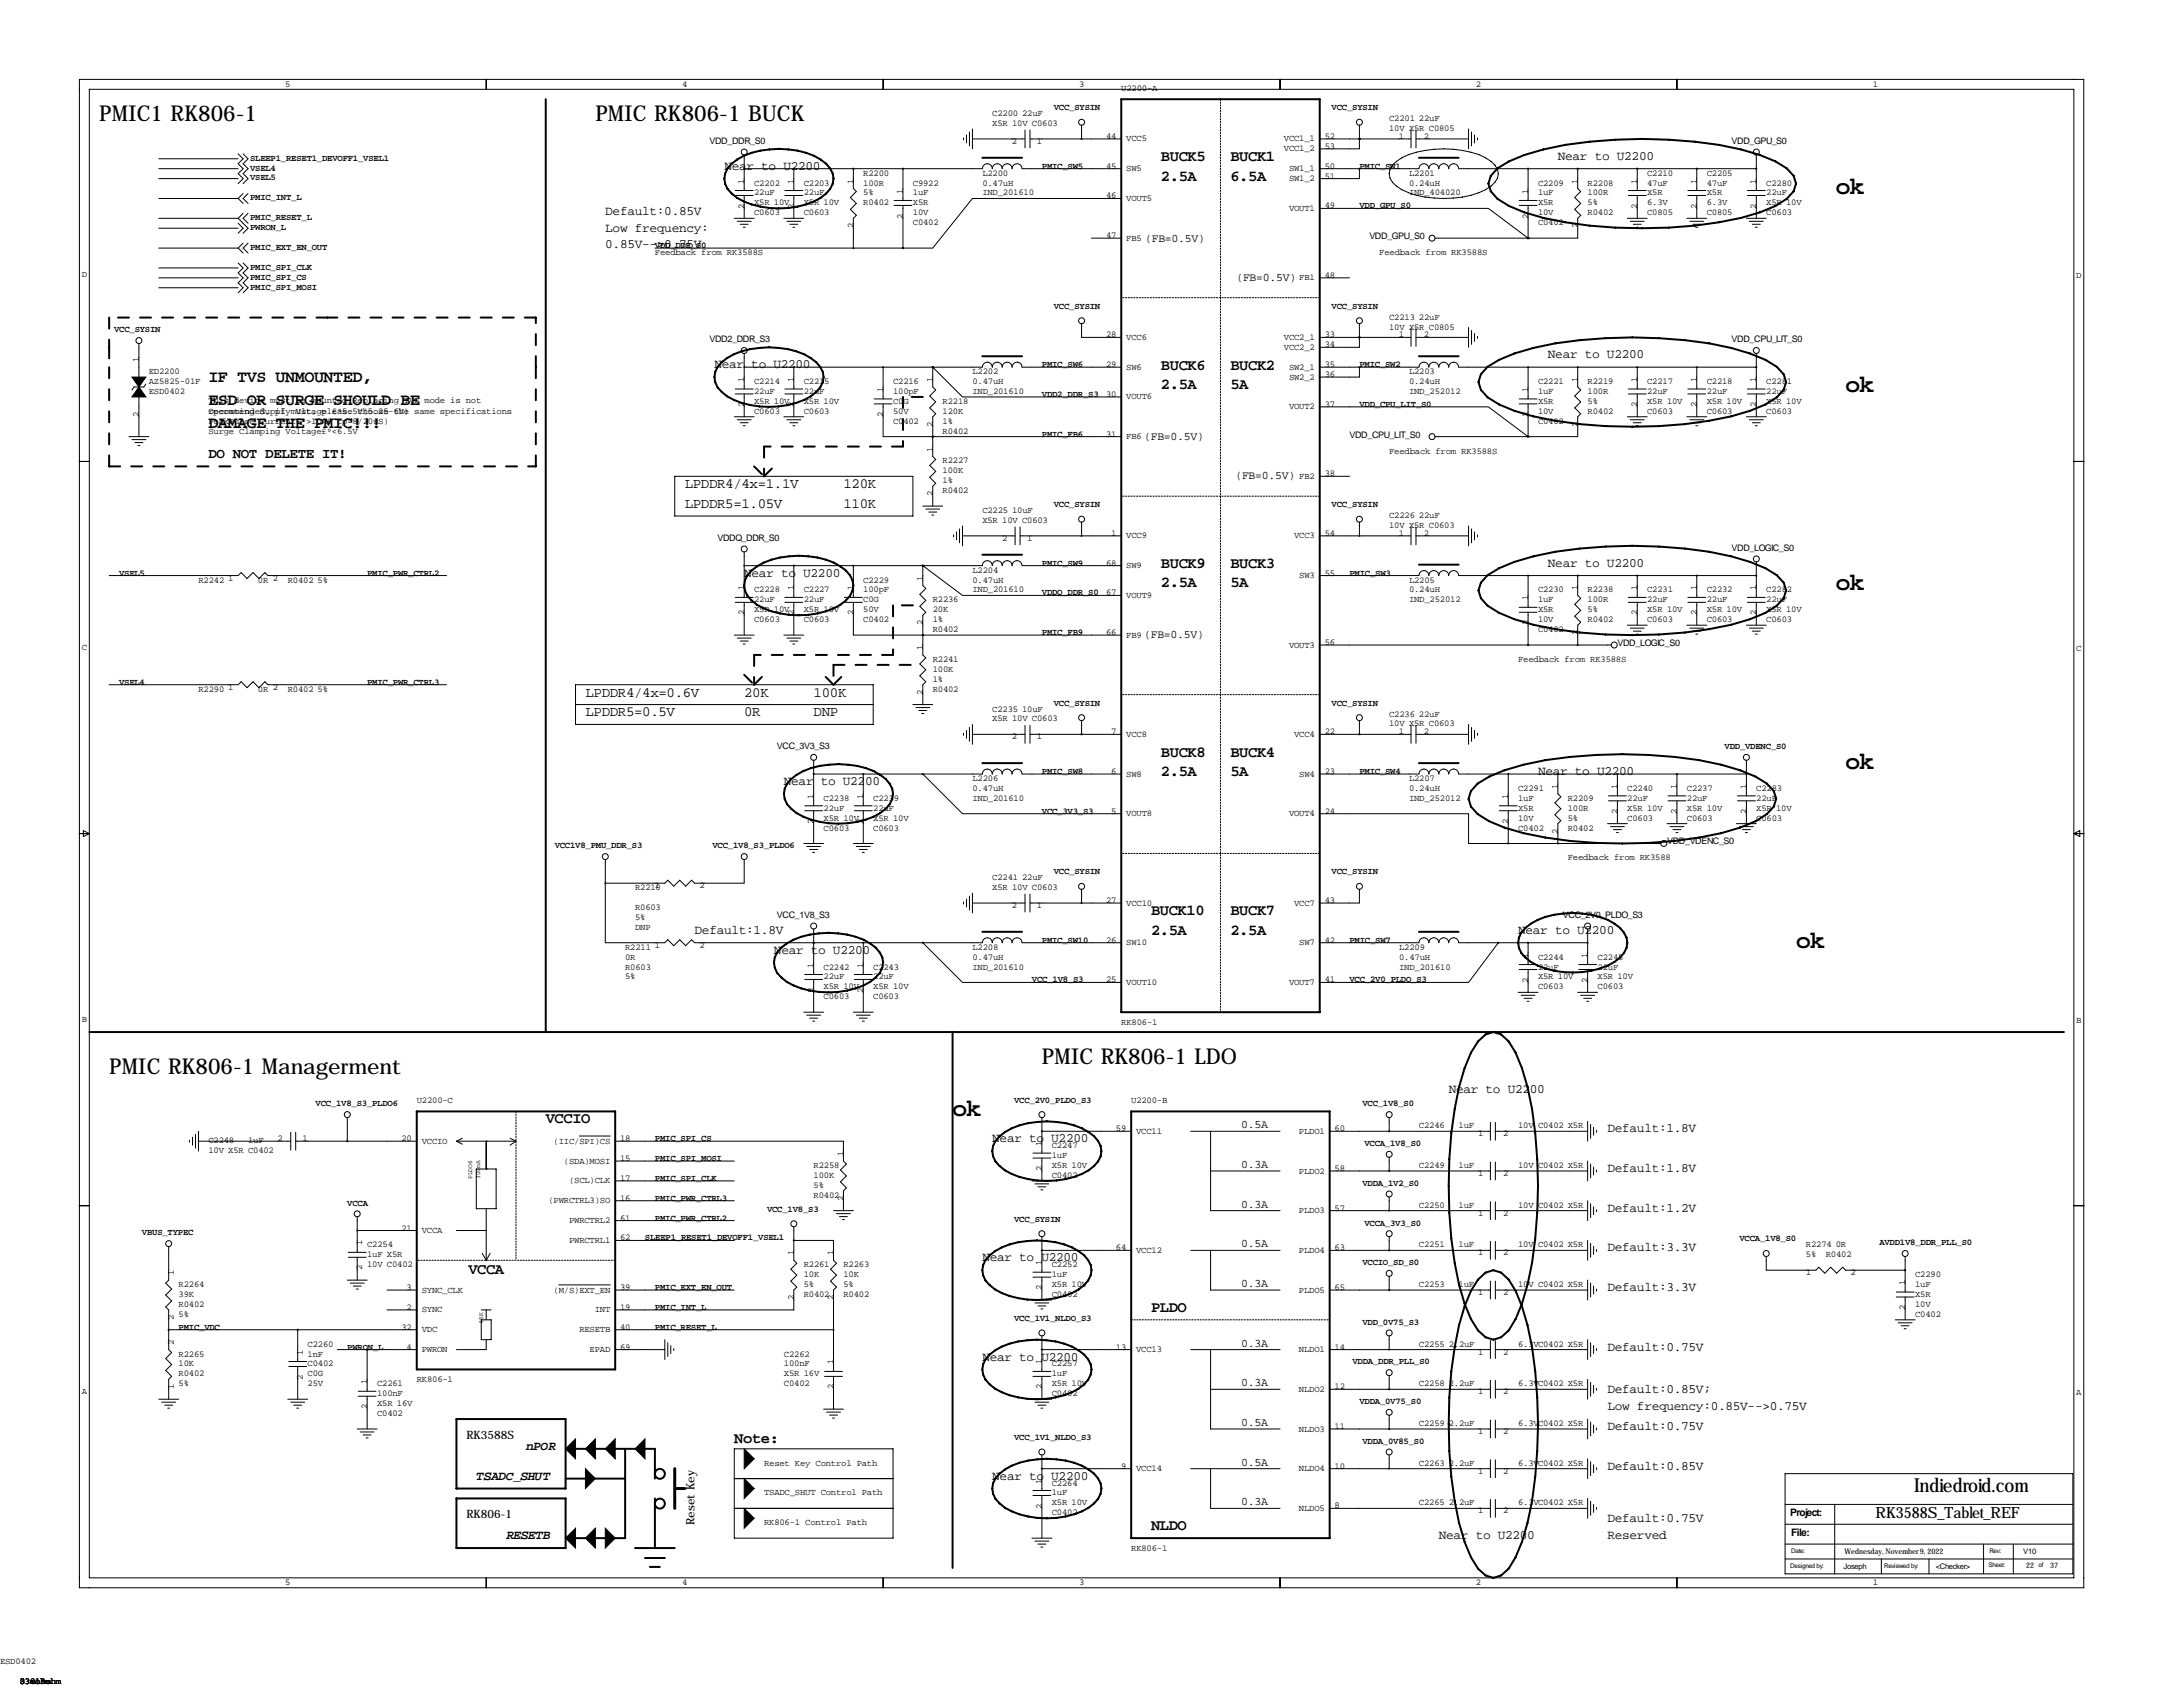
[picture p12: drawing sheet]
<svg xmlns="http://www.w3.org/2000/svg" width="559mm" height="432mm" viewBox="0 0 559 432" stroke-linecap="round" stroke-linejoin="round" font-family="sans-serif">
<defs><g id="words">
<g font-size="6.3">
<text x="469.9" y="49.5">ok</text>
<text x="472.4" y="100.3">ok</text>
<text x="469.9" y="151.1">ok</text>
<text x="472.4" y="196.8">ok</text>
<text x="459.7" y="242.6">ok</text>
<text x="243.8" y="285.8">ok</text>
</g>
<g font-size="5.6">
<text x="25.4" y="31">PMIC1 RK806-1</text>
<text x="152.4" y="31">PMIC RK806-1 BUCK</text>
<text x="27.9" y="274.8">PMIC RK806-1 Managerment</text>
<text x="266.7" y="272.3">PMIC RK806-1 LDO</text>
</g>
<text font-size="4.9" x="490" y="382">Indiedroid.com</text>
<g font-size="4.3">
<text x="53.3" y="97.8">IF TVS UNMOUNTED,</text>
<text x="53.3" y="103.6">ESD OR SURGE SHOULD BE</text>
<text x="53.3" y="109.5">DAMAGE THE PMIC!!!</text>
</g>
<g font-size="4">
<text x="297.2" y="41.2">BUCK5</text>
<text x="315" y="41.2">BUCK1</text>
<text x="297.2" y="46.2">2.5A</text>
<text x="315" y="46.2">6.5A</text>
<text x="297.2" y="94.6">BUCK6</text>
<text x="315" y="94.6">BUCK2</text>
<text x="297.2" y="99.6">2.5A</text>
<text x="315" y="99.6">5A</text>
<text x="297.2" y="145.4">BUCK9</text>
<text x="315" y="145.4">BUCK3</text>
<text x="297.2" y="150.4">2.5A</text>
<text x="315" y="150.4">5A</text>
<text x="297.2" y="193.6">BUCK8</text>
<text x="315" y="193.6">BUCK4</text>
<text x="297.2" y="198.6">2.5A</text>
<text x="315" y="198.6">5A</text>
<text x="294.6" y="239.3">2.5A</text>
<text x="294.6" y="234.3">BUCK10</text>
<text x="315" y="239.3">2.5A</text>
<text x="315" y="234.3">BUCK7</text>
<text x="139.7" y="287.5">VCCIO</text>
<text x="119.9" y="326.1">VCCA</text>
<text x="294.6" y="335.8">PLDO</text>
<text x="188" y="369.3">Note:</text>
<text x="480.1" y="388.6">RK3588S_Tablet_REF</text>
<text x="294.6" y="391.7">NLDO</text>
</g>
<g font-size="3.6">
<text x="53.3" y="117.3">DO NOT DELETE IT!</text>
<text x="175.3" y="125">LPDDR4/4x=1.1V</text>
<text x="215.9" y="125">120K</text>
<text x="175.3" y="130">LPDDR5=1.05V</text>
<text x="215.9" y="130">110K</text>
<text x="149.9" y="178.3">LPDDR4/4x=0.6V</text>
<text x="190.5" y="178.3">20K</text>
<text x="208.3" y="178.3">100K</text>
<text x="149.9" y="183.4">LPDDR5=0.5V</text>
<text x="190.5" y="183.4">0R</text>
<text x="208.3" y="183.4">DNP</text>
</g>
<g font-size="3.3">
<text x="398.8" y="40.9">Near to U2200</text>
<text x="185.4" y="43.4">Near to U2200</text>
<text x="154.9" y="55.1">Default:0.85V</text>
<text x="154.9" y="59.3">Low frequency:</text>
<text x="154.9" y="63.4">0.85V--&gt;0.75V</text>
<text x="182.9" y="94.2">Near to U2200</text>
<text x="396.2" y="91.7">Near to U2200</text>
<text x="190.5" y="147.6">Near to U2200</text>
<text x="396.2" y="145">Near to U2200</text>
<text x="200.7" y="200.9">Near to U2200</text>
<text x="393.7" y="198.4">Near to U2200</text>
<text x="177.8" y="239">Default:1.8V</text>
<text x="388.6" y="239">Near to U2200</text>
<text x="198.1" y="244.1">Near to U2200</text>
<text x="370.8" y="279.7">Near to U2200</text>
<text x="254" y="292.4">Near to U2200</text>
<text x="411.5" y="289.8">Default:1.8V</text>
<text x="411.5" y="300">Default:1.8V</text>
<text x="411.5" y="310.1">Default:1.2V</text>
<text x="251.5" y="322.8">Near to U2200</text>
<text x="411.5" y="320.3">Default:3.3V</text>
<text x="411.5" y="330.5">Default:3.3V</text>
<text x="411.5" y="345.7">Default:0.75V</text>
<text x="251.5" y="348.2">Near to U2200</text>
<text x="411.5" y="356.6">Default:0.85V;</text>
<text x="411.5" y="360.8">Low frequency:0.85V--&gt;0.75V</text>
<text x="134.6" y="371.1">nPOR</text>
<text x="411.5" y="366">Default:0.75V</text>
<text x="411.5" y="376.2">Default:0.85V</text>
<text x="121.9" y="378.7">TSADC_SHUT</text>
<text x="254" y="378.7">Near to U2200</text>
<text x="411.5" y="389.6">Default:0.75V</text>
<text x="129.5" y="394">RESETB</text>
<text x="368.3" y="394">Near to U2200</text>
<text x="411.5" y="393.8">Reserved</text>
</g>
<g font-size="3">
<text x="293.1" y="62">(FB=0.5V)</text>
<text x="316.5" y="71.9">(FB=0.5V)</text>
<text x="292.9" y="112.5">(FB=0.5V)</text>
<text x="316.2" y="122.7">(FB=0.5V)</text>
<text x="292.9" y="163.3">(FB=0.5V)</text>
<text x="317.8" y="288.8">0.5A</text>
<text x="317.8" y="299">0.3A</text>
<text x="317.8" y="309.1">0.3A</text>
<text x="317.8" y="319.3">0.5A</text>
<text x="317.8" y="329.4">0.3A</text>
<text x="317.8" y="344.7">0.3A</text>
<text x="317.8" y="354.8">0.3A</text>
<text x="317.8" y="365">0.5A</text>
<text x="119.4" y="368.3">RK3588S</text>
<text x="317.8" y="375.2">0.5A</text>
<text x="119.4" y="388.6">RK806-1</text>
<text x="317.8" y="385.3">0.3A</text>
<text x="177.8" y="390.4" transform="rotate(-90 177.8 390.4)">Reset Key</text>
</g>
<g font-size="2.6">
<text x="458.2" y="388.1">Project:</text>
<text x="458.5" y="393.2">File:</text>
</g>
<g font-size="2.3">
<text x="73" y="22.2">5</text>
<text x="174.6" y="22.2">4</text>
<text x="276.2" y="22.2">3</text>
<text x="287" y="23.4">U2200-A</text>
<text x="377.8" y="22.2">2</text>
<text x="479.4" y="22.2">1</text>
<text x="254" y="29.7">C2200</text>
<text x="261.6" y="29.7">22uF</text>
<text x="269.7" y="28.2">VCC_SYSIN</text>
<text x="340.9" y="28.2">VCC_SYSIN</text>
<text x="254" y="32.3">X5R 10V C0603</text>
<text x="283.1" y="35.6">44</text>
<text x="339.1" y="35.6">52</text>
<text x="355.6" y="31">C2201</text>
<text x="355.6" y="33.6">10V X5R C0805</text>
<text x="358.1" y="35.6">1</text>
<text x="363.2" y="31">22uF</text>
<text x="364.5" y="35.6">2</text>
<text x="64" y="41.1">SLEEP1_RESET1_DEVOFF1_VSEL1</text>
<text x="181.6" y="36.8">VDD_DDR_S0</text>
<text x="259" y="36.9">2</text>
<text x="265.4" y="36.9">1</text>
<text x="288.3" y="36.2">VCC5</text>
<text x="328.6" y="36.2">VCC1_1</text>
<text x="328.6" y="38.7">VCC1_2</text>
<text x="339.1" y="38.1">53</text>
<text x="443.2" y="36.8">VDD_GPU_S0</text>
<text x="64" y="43.7">VSEL4</text>
<text x="64" y="46">VSEL5</text>
<text x="190.5" y="47" transform="rotate(-90 190.5 47)">1</text>
<text x="193" y="47.5">C2202</text>
<text x="203.2" y="47" transform="rotate(-90 203.2 47)">1</text>
<text x="205.7" y="47.5">C2203</text>
<text x="218.4" y="47" transform="rotate(-90 218.4 47)">1</text>
<text x="221" y="45">R2200</text>
<text x="221" y="47.5">100R</text>
<text x="233.7" y="47.5">C9922</text>
<text x="251.5" y="45">L2200</text>
<text x="251.5" y="47.5">0.47uH</text>
<text x="266.7" y="43.2">PMIC_SW5</text>
<text x="283.1" y="43.2">45</text>
<text x="288.3" y="43.8">SW5</text>
<text x="330" y="43.8">SW1_1</text>
<text x="330" y="46.4">SW1_2</text>
<text x="339.1" y="43.2">50</text>
<text x="339.1" y="45.7">51</text>
<text x="348" y="43.2">PMIC_SW1</text>
<text x="360.7" y="45">L2201</text>
<text x="360.7" y="47.5">0.24uH</text>
<text x="393.7" y="47.5">C2209</text>
<text x="403.9" y="47" transform="rotate(-90 403.9 47)">1</text>
<text x="406.4" y="47.5">R2208</text>
<text x="419.1" y="47" transform="rotate(-90 419.1 47)">1</text>
<text x="421.6" y="45">C2210</text>
<text x="421.6" y="47.5">47uF</text>
<text x="434.3" y="47" transform="rotate(-90 434.3 47)">1</text>
<text x="436.9" y="45">C2205</text>
<text x="436.9" y="47.5">47uF</text>
<text x="449.6" y="47" transform="rotate(-90 449.6 47)">1</text>
<text x="452.1" y="47.5">C2280</text>
<text x="64" y="51.3">PMIC_INT_L</text>
<text x="190.5" y="53.4" transform="rotate(-90 190.5 53.4)">2</text>
<text x="193" y="52.6">X5R 10V</text>
<text x="193" y="50">22uF</text>
<text x="203.2" y="53.4" transform="rotate(-90 203.2 53.4)">2</text>
<text x="205.7" y="52.6">X5R 10V</text>
<text x="205.7" y="50">22uF</text>
<text x="221" y="52.6">R0402</text>
<text x="221" y="50">5%</text>
<text x="231.1" y="49.5" transform="rotate(-90 231.1 49.5)">1</text>
<text x="233.7" y="52.6">X5R</text>
<text x="233.7" y="50">1uF</text>
<text x="251.5" y="50">IND_201610</text>
<text x="283.1" y="50.8">46</text>
<text x="288.3" y="51.4">VOUT5</text>
<text x="330" y="54">VOUT1</text>
<text x="339.1" y="53.3">49</text>
<text x="348" y="53.3">VDD_GPU_S0</text>
<text x="360.7" y="50">IND_404020</text>
<text x="391.2" y="49.5" transform="rotate(-90 391.2 49.5)">1</text>
<text x="393.7" y="52.6">X5R</text>
<text x="393.7" y="50">1uF</text>
<text x="406.4" y="52.6">5%</text>
<text x="406.4" y="50">100R</text>
<text x="419.1" y="53.4" transform="rotate(-90 419.1 53.4)">2</text>
<text x="421.6" y="50">X5R</text>
<text x="421.6" y="52.6">6.3V</text>
<text x="434.3" y="53.4" transform="rotate(-90 434.3 53.4)">2</text>
<text x="436.9" y="50">X5R</text>
<text x="436.9" y="52.6">6.3V</text>
<text x="449.6" y="53.4" transform="rotate(-90 449.6 53.4)">2</text>
<text x="452.1" y="52.6">X5R 10V</text>
<text x="452.1" y="50">22uF</text>
<text x="64" y="56.4">PMIC_RESET_L</text>
<text x="64" y="58.9">PWRON_L</text>
<text x="193" y="55.1">C0603</text>
<text x="205.7" y="55.1">C0603</text>
<text x="218.4" y="58.5" transform="rotate(-90 218.4 58.5)">2</text>
<text x="231.1" y="55.9" transform="rotate(-90 231.1 55.9)">2</text>
<text x="233.7" y="57.7">C0402</text>
<text x="233.7" y="55.1">10V</text>
<text x="391.2" y="55.9" transform="rotate(-90 391.2 55.9)">2</text>
<text x="393.7" y="57.7">C0402</text>
<text x="393.7" y="55.1">10V</text>
<text x="403.9" y="58.5" transform="rotate(-90 403.9 58.5)">2</text>
<text x="406.4" y="55.1">R0402</text>
<text x="421.6" y="55.1">C0805</text>
<text x="436.9" y="55.1">C0805</text>
<text x="452.1" y="55.1">C0603</text>
<text x="64" y="64">PMIC_EXT_EN_OUT</text>
<text x="167.6" y="65.3">Feedback from RK3588S</text>
<text x="167.6" y="63.5">VDD_DDR_S0</text>
<text x="283.1" y="61">47</text>
<text x="288.3" y="61.6">FB5</text>
<text x="350.5" y="61.2">VDD_GPU_S0</text>
<text x="353.1" y="65.3">Feedback from RK3588S</text>
<text x="20.9" y="71">D</text>
<text x="64" y="71.6">PMIC_SPI_CS</text>
<text x="64" y="69.1">PMIC_SPI_CLK</text>
<text x="332.6" y="71.8">FB1</text>
<text x="339.1" y="71.1">48</text>
<text x="531.5" y="71.3">D</text>
<text x="64" y="74.2">PMIC_SPI_MOSI</text>
<text x="269.7" y="79">VCC_SYSIN</text>
<text x="340.9" y="79">VCC_SYSIN</text>
<text x="355.6" y="81.8">C2213</text>
<text x="363.2" y="81.8">22uF</text>
<text x="29.2" y="85.1">VCC_SYSIN</text>
<text x="181.6" y="87.6">VDD2_DDR_S3</text>
<text x="283.1" y="86.4">28</text>
<text x="288.3" y="87">VCC6</text>
<text x="328.6" y="87">VCC2_1</text>
<text x="328.6" y="89.5">VCC2_2</text>
<text x="339.1" y="86.4">33</text>
<text x="339.1" y="88.9">34</text>
<text x="355.6" y="84.4">10V X5R C0805</text>
<text x="358.1" y="86.4">1</text>
<text x="364.5" y="86.4">2</text>
<text x="443.2" y="87.6">VDD_CPU_LIT_S0</text>
<text x="35.6" y="92.7" transform="rotate(-90 35.6 92.7)">1</text>
<text x="38.1" y="95.8">ED2200</text>
<text x="248.9" y="95.8">L2202</text>
<text x="266.7" y="94">PMIC_SW6</text>
<text x="283.1" y="94">29</text>
<text x="288.3" y="94.6">SW6</text>
<text x="330" y="94.6">SW2_1</text>
<text x="339.1" y="94">35</text>
<text x="348" y="94">PMIC_SW2</text>
<text x="360.7" y="95.8">L2203</text>
<text x="38.1" y="100.8">ESD0402</text>
<text x="38.1" y="98.3">AZ5825-01F</text>
<text x="190.5" y="97.8" transform="rotate(-90 190.5 97.8)">1</text>
<text x="193" y="98.3">C2214</text>
<text x="193" y="100.8">22uF</text>
<text x="203.2" y="97.8" transform="rotate(-90 203.2 97.8)">1</text>
<text x="205.7" y="98.3">C2215</text>
<text x="205.7" y="100.8">22uF</text>
<text x="226.1" y="100.3" transform="rotate(-90 226.1 100.3)">1</text>
<text x="228.6" y="98.3">C2216</text>
<text x="228.6" y="100.8">100pF</text>
<text x="238.8" y="97.8" transform="rotate(-90 238.8 97.8)">1</text>
<text x="248.9" y="100.8">IND_201610</text>
<text x="248.9" y="98.3">0.47uH</text>
<text x="266.7" y="101.6">VDD2_DDR_S3</text>
<text x="283.1" y="101.6">30</text>
<text x="330" y="97.2">SW2_2</text>
<text x="339.1" y="96.5">36</text>
<text x="360.7" y="100.8">IND_252012</text>
<text x="360.7" y="98.3">0.24uH</text>
<text x="391.2" y="100.3" transform="rotate(-90 391.2 100.3)">1</text>
<text x="393.7" y="98.3">C2221</text>
<text x="393.7" y="100.8">1uF</text>
<text x="403.9" y="97.8" transform="rotate(-90 403.9 97.8)">1</text>
<text x="406.4" y="98.3">R2219</text>
<text x="406.4" y="100.8">100R</text>
<text x="419.1" y="97.8" transform="rotate(-90 419.1 97.8)">1</text>
<text x="421.6" y="98.3">C2217</text>
<text x="421.6" y="100.8">22uF</text>
<text x="434.3" y="97.8" transform="rotate(-90 434.3 97.8)">1</text>
<text x="436.9" y="98.3">C2218</text>
<text x="436.9" y="100.8">22uF</text>
<text x="449.6" y="97.8" transform="rotate(-90 449.6 97.8)">1</text>
<text x="452.1" y="98.3">C2281</text>
<text x="452.1" y="100.8">22uF</text>
<text x="35.6" y="106.7" transform="rotate(-90 35.6 106.7)">2</text>
<text x="53.3" y="105.9">Operating Supply Vltage £º5.5V(5.25-6V)</text>
<text x="53.3" y="103.1">This device must be mounted.Replacing TVS mode is not</text>
<text x="53.3" y="106">recommended, if must, please choose the same specifications</text>
<text x="190.5" y="104.2" transform="rotate(-90 190.5 104.2)">2</text>
<text x="193" y="105.9">C0603</text>
<text x="193" y="103.4">X5R 10V</text>
<text x="203.2" y="104.2" transform="rotate(-90 203.2 104.2)">2</text>
<text x="205.7" y="105.9">C0603</text>
<text x="205.7" y="103.4">X5R 10V</text>
<text x="226.1" y="106.7" transform="rotate(-90 226.1 106.7)">2</text>
<text x="228.6" y="103.4">C0G</text>
<text x="228.6" y="105.9">50V</text>
<text x="241.3" y="103.4">R2218</text>
<text x="241.3" y="105.9">120K</text>
<text x="288.3" y="102.2">VOUT6</text>
<text x="330" y="104.8">VOUT2</text>
<text x="339.1" y="104.1">37</text>
<text x="348" y="104.1">VDD_CPU_LIT_S0</text>
<text x="391.2" y="106.7" transform="rotate(-90 391.2 106.7)">2</text>
<text x="393.7" y="103.4">X5R</text>
<text x="393.7" y="105.9">10V</text>
<text x="406.4" y="105.9">R0402</text>
<text x="406.4" y="103.4">5%</text>
<text x="419.1" y="104.2" transform="rotate(-90 419.1 104.2)">2</text>
<text x="421.6" y="105.9">C0603</text>
<text x="421.6" y="103.4">X5R 10V</text>
<text x="434.3" y="104.2" transform="rotate(-90 434.3 104.2)">2</text>
<text x="436.9" y="105.9">C0603</text>
<text x="436.9" y="103.4">X5R 10V</text>
<text x="449.6" y="104.2" transform="rotate(-90 449.6 104.2)">2</text>
<text x="452.1" y="105.9">C0603</text>
<text x="452.1" y="103.4">X5R 10V</text>
<text x="53.3" y="108.5">PeakPulse Current£º&gt;10A£¨tp=8/20uS)</text>
<text x="53.3" y="111">Surge Clamping Voltage£º&lt;6.5V</text>
<text x="228.6" y="108.5">C0402</text>
<text x="238.8" y="109.3" transform="rotate(-90 238.8 109.3)">2</text>
<text x="241.3" y="111">R0402</text>
<text x="241.3" y="108.5">1%</text>
<text x="266.7" y="111.8">PMIC_FB6</text>
<text x="283.1" y="111.8">31</text>
<text x="288.3" y="112.4">FB6</text>
<text x="345.4" y="112">VDD_CPU_LIT_S0</text>
<text x="393.7" y="108.5">C0402</text>
<text x="403.9" y="109.3" transform="rotate(-90 403.9 109.3)">2</text>
<text x="238.8" y="115.6" transform="rotate(-90 238.8 115.6)">1</text>
<text x="241.3" y="118.6">R2227</text>
<text x="355.6" y="116.1">Feedback from RK3588S</text>
<text x="241.3" y="123.7">1%</text>
<text x="241.3" y="121.2">100K</text>
<text x="332.6" y="122.6">FB2</text>
<text x="339.1" y="121.9">38</text>
<text x="238.8" y="127" transform="rotate(-90 238.8 127)">2</text>
<text x="241.3" y="126.2">R0402</text>
<text x="251.5" y="131.3">C2225</text>
<text x="259.1" y="131.3">10uF</text>
<text x="269.7" y="129.8">VCC_SYSIN</text>
<text x="340.9" y="129.8">VCC_SYSIN</text>
<text x="251.5" y="133.9">X5R 10V C0603</text>
<text x="284.4" y="137.2">1</text>
<text x="288.3" y="137.8">VCC9</text>
<text x="331.3" y="137.8">VCC3</text>
<text x="339.1" y="137.2">54</text>
<text x="355.6" y="132.6">C2226</text>
<text x="355.6" y="135.2">10V X5R C0603</text>
<text x="358.1" y="137.2">1</text>
<text x="363.2" y="132.6">22uF</text>
<text x="364.5" y="137.2">2</text>
<text x="183.6" y="138.4">VDDQ_DDR_S0</text>
<text x="256.5" y="138.5">2</text>
<text x="262.9" y="138.5">1</text>
<text x="443.2" y="141">VDD_LOGIC_S0</text>
<text x="30.5" y="147.3">VSEL5</text>
<text x="50.8" y="149.1">R2242</text>
<text x="58.4" y="148.6">1</text>
<text x="66" y="149.1">0R 2</text>
<text x="73.7" y="149.1">R0402</text>
<text x="81.3" y="149.1">5%</text>
<text x="94" y="147.3">PMIC_PWR_CTRL2</text>
<text x="221" y="149.1">C2229</text>
<text x="236.2" y="148.6" transform="rotate(-90 236.2 148.6)">1</text>
<text x="248.9" y="146.6">L2204</text>
<text x="248.9" y="149.1">0.47uH</text>
<text x="266.7" y="144.8">PMIC_SW9</text>
<text x="283.1" y="144.8">68</text>
<text x="288.3" y="145.4">SW9</text>
<text x="332.6" y="148">SW3</text>
<text x="339.1" y="147.3">55</text>
<text x="345.4" y="147.3">PMIC_SW3</text>
<text x="360.7" y="149.1">L2205</text>
<text x="190.5" y="151.1" transform="rotate(-90 190.5 151.1)">1</text>
<text x="193" y="151.6">C2228</text>
<text x="193" y="154.2">22uF</text>
<text x="203.2" y="151.1" transform="rotate(-90 203.2 151.1)">1</text>
<text x="205.7" y="151.6">C2227</text>
<text x="205.7" y="154.2">22uF</text>
<text x="218.4" y="151.1" transform="rotate(-90 218.4 151.1)">1</text>
<text x="221" y="154.2">C0G</text>
<text x="221" y="151.6">100pF</text>
<text x="238.8" y="154.2">R2236</text>
<text x="248.9" y="151.6">IND_201610</text>
<text x="266.7" y="152.4">VDDQ_DDR_S0</text>
<text x="283.1" y="152.4">67</text>
<text x="288.3" y="153">VOUT9</text>
<text x="360.7" y="154.2">IND_252012</text>
<text x="360.7" y="151.6">0.24uH</text>
<text x="391.2" y="153.7" transform="rotate(-90 391.2 153.7)">1</text>
<text x="393.7" y="151.6">C2230</text>
<text x="393.7" y="154.2">1uF</text>
<text x="403.9" y="151.1" transform="rotate(-90 403.9 151.1)">1</text>
<text x="406.4" y="151.6">R2238</text>
<text x="406.4" y="154.2">100R</text>
<text x="419.1" y="151.1" transform="rotate(-90 419.1 151.1)">1</text>
<text x="421.6" y="151.6">C2231</text>
<text x="421.6" y="154.2">22uF</text>
<text x="434.3" y="151.1" transform="rotate(-90 434.3 151.1)">1</text>
<text x="436.9" y="151.6">C2232</text>
<text x="436.9" y="154.2">22uF</text>
<text x="449.6" y="151.1" transform="rotate(-90 449.6 151.1)">1</text>
<text x="452.1" y="151.6">C2282</text>
<text x="452.1" y="154.2">22uF</text>
<text x="190.5" y="157.5" transform="rotate(-90 190.5 157.5)">2</text>
<text x="193" y="159.3">C0603</text>
<text x="193" y="156.7">X5R 10V</text>
<text x="203.2" y="157.5" transform="rotate(-90 203.2 157.5)">2</text>
<text x="205.7" y="159.3">C0603</text>
<text x="205.7" y="156.7">X5R 10V</text>
<text x="218.4" y="157.5" transform="rotate(-90 218.4 157.5)">2</text>
<text x="221" y="159.3">C0402</text>
<text x="221" y="156.7">50V</text>
<text x="236.2" y="160.1" transform="rotate(-90 236.2 160.1)">2</text>
<text x="238.8" y="161.8">R0402</text>
<text x="238.8" y="159.3">1%</text>
<text x="238.8" y="156.7">20K</text>
<text x="391.2" y="160.1" transform="rotate(-90 391.2 160.1)">2</text>
<text x="393.7" y="161.8">C0402</text>
<text x="393.7" y="156.7">X5R</text>
<text x="393.7" y="159.3">10V</text>
<text x="406.4" y="159.3">R0402</text>
<text x="406.4" y="156.7">5%</text>
<text x="419.1" y="157.5" transform="rotate(-90 419.1 157.5)">2</text>
<text x="421.6" y="159.3">C0603</text>
<text x="421.6" y="156.7">X5R 10V</text>
<text x="434.3" y="157.5" transform="rotate(-90 434.3 157.5)">2</text>
<text x="436.9" y="159.3">C0603</text>
<text x="436.9" y="156.7">X5R 10V</text>
<text x="449.6" y="157.5" transform="rotate(-90 449.6 157.5)">2</text>
<text x="452.1" y="159.3">C0603</text>
<text x="452.1" y="156.7">X5R 10V</text>
<text x="20.9" y="166.3">C</text>
<text x="236.2" y="166.4" transform="rotate(-90 236.2 166.4)">1</text>
<text x="266.7" y="162.6">PMIC_FB9</text>
<text x="283.1" y="162.6">66</text>
<text x="288.3" y="163.2">FB9</text>
<text x="330" y="165.7">VOUT3</text>
<text x="339.1" y="165.1">56</text>
<text x="403.9" y="162.6" transform="rotate(-90 403.9 162.6)">2</text>
<text x="414" y="165.4">VDD_LOGIC_S0</text>
<text x="531.5" y="166.5">C</text>
<text x="238.8" y="169.4">R2241</text>
<text x="238.8" y="172">100K</text>
<text x="388.6" y="169.4">Feedback from RK3588S</text>
<text x="30.5" y="175.3">VSEL4</text>
<text x="50.8" y="177">R2290</text>
<text x="58.4" y="176.6">1</text>
<text x="66" y="177">0R 2</text>
<text x="73.7" y="177">R0402</text>
<text x="81.3" y="177">5%</text>
<text x="94" y="175.3">PMIC_PWR_CTRL3</text>
<text x="236.2" y="177.8" transform="rotate(-90 236.2 177.8)">2</text>
<text x="238.8" y="177">R0402</text>
<text x="238.8" y="174.5">1%</text>
<text x="254" y="182.1">C2235</text>
<text x="254" y="184.7">X5R 10V C0603</text>
<text x="261.6" y="182.1">10uF</text>
<text x="269.7" y="180.6">VCC_SYSIN</text>
<text x="340.9" y="180.6">VCC_SYSIN</text>
<text x="355.6" y="183.4">C2236</text>
<text x="355.6" y="186">10V X5R C0603</text>
<text x="363.2" y="183.4">22uF</text>
<text x="198.9" y="191.8">VCC_3V3_S3</text>
<text x="259" y="189.3">2</text>
<text x="265.4" y="189.3">1</text>
<text x="284.4" y="188">7</text>
<text x="288.3" y="188.6">VCC8</text>
<text x="331.3" y="188.6">VCC4</text>
<text x="339.1" y="188">22</text>
<text x="358.1" y="188">1</text>
<text x="364.5" y="188">2</text>
<text x="441.5" y="191.8">VDD_VDENC_S0</text>
<text x="248.9" y="199.9">L2206</text>
<text x="248.9" y="202.4">0.47uH</text>
<text x="266.7" y="198.1">PMIC_SW8</text>
<text x="284.4" y="198.1">6</text>
<text x="288.3" y="198.8">SW8</text>
<text x="332.6" y="198.8">SW4</text>
<text x="339.1" y="198.1">23</text>
<text x="348" y="198.1">PMIC_SW4</text>
<text x="360.7" y="199.9">L2207</text>
<text x="360.7" y="202.4">0.24uH</text>
<text x="388.6" y="202.4">C2291</text>
<text x="398.8" y="201.9" transform="rotate(-90 398.8 201.9)">1</text>
<text x="414" y="201.9" transform="rotate(-90 414 201.9)">1</text>
<text x="416.6" y="202.4">C2240</text>
<text x="429.3" y="201.9" transform="rotate(-90 429.3 201.9)">1</text>
<text x="431.8" y="202.4">C2237</text>
<text x="447" y="201.9" transform="rotate(-90 447 201.9)">1</text>
<text x="449.6" y="202.4">C2283</text>
<text x="208.3" y="204.5" transform="rotate(-90 208.3 204.5)">1</text>
<text x="210.8" y="205">C2238</text>
<text x="210.8" y="207.5">22uF</text>
<text x="221" y="204.5" transform="rotate(-90 221 204.5)">1</text>
<text x="223.5" y="205">C2239</text>
<text x="223.5" y="207.5">22uF</text>
<text x="248.9" y="205">IND_201610</text>
<text x="266.7" y="208.3">VCC_3V3_S3</text>
<text x="284.4" y="208.3">5</text>
<text x="288.3" y="208.9">VOUT8</text>
<text x="330" y="208.9">VOUT4</text>
<text x="339.1" y="208.3">24</text>
<text x="360.7" y="205">IND_252012</text>
<text x="386.1" y="204.5" transform="rotate(-90 386.1 204.5)">1</text>
<text x="388.6" y="207.5">X5R</text>
<text x="388.6" y="205">1uF</text>
<text x="401.3" y="205">R2209</text>
<text x="401.3" y="207.5">100R</text>
<text x="414" y="208.3" transform="rotate(-90 414 208.3)">2</text>
<text x="416.6" y="207.5">X5R 10V</text>
<text x="416.6" y="205">22uF</text>
<text x="429.3" y="208.3" transform="rotate(-90 429.3 208.3)">2</text>
<text x="431.8" y="207.5">X5R 10V</text>
<text x="431.8" y="205">22uF</text>
<text x="447" y="208.3" transform="rotate(-90 447 208.3)">2</text>
<text x="449.6" y="207.5">X5R 10V</text>
<text x="449.6" y="205">22uF</text>
<text x="208.3" y="210.9" transform="rotate(-90 208.3 210.9)">2</text>
<text x="210.8" y="212.6">C0603</text>
<text x="210.8" y="210.1">X5R 10V</text>
<text x="221" y="210.9" transform="rotate(-90 221 210.9)">2</text>
<text x="223.5" y="212.6">C0603</text>
<text x="223.5" y="210.1">X5R 10V</text>
<text x="386.1" y="210.9" transform="rotate(-90 386.1 210.9)">2</text>
<text x="388.6" y="212.6">C0402</text>
<text x="388.6" y="210.1">10V</text>
<text x="398.8" y="213.4" transform="rotate(-90 398.8 213.4)">2</text>
<text x="401.3" y="212.6">R0402</text>
<text x="401.3" y="210.1">5%</text>
<text x="416.6" y="210.1">C0603</text>
<text x="431.8" y="210.1">C0603</text>
<text x="449.6" y="210.1">C0603</text>
<text x="142" y="217.2">VCC1V8_PMU_DDR_S3</text>
<text x="182.4" y="217.2">VCC_1V8_S3_PLDO6</text>
<text x="401.3" y="220.2">Feedback from RK3588</text>
<text x="426.7" y="216.2">VDD_VDENC_S0</text>
<text x="162.6" y="227.8">R2210</text>
<text x="167.6" y="227.4">1</text>
<text x="179.1" y="227.4">2</text>
<text x="254" y="225.3">C2241</text>
<text x="254" y="227.8">X5R 10V C0603</text>
<text x="261.6" y="225.3">22uF</text>
<text x="269.7" y="223.8">VCC_SYSIN</text>
<text x="340.9" y="223.8">VCC_SYSIN</text>
<text x="162.6" y="232.9">R0603</text>
<text x="259" y="232.4">2</text>
<text x="265.4" y="232.4">1</text>
<text x="283.1" y="231.1">27</text>
<text x="288.3" y="231.8">VCC10</text>
<text x="331.3" y="231.8">VCC7</text>
<text x="339.1" y="231.1">43</text>
<text x="162.6" y="238">DNP</text>
<text x="162.6" y="235.5">5%</text>
<text x="198.9" y="234.9">VCC_1V8_S3</text>
<text x="400" y="234.9">VCC_2V0_PLDO_S3</text>
<text x="160" y="243.1">R2211</text>
<text x="160" y="245.6">0R</text>
<text x="167.6" y="242.6">1</text>
<text x="179.1" y="242.6">2</text>
<text x="248.9" y="243.1">L2208</text>
<text x="248.9" y="245.6">0.47uH</text>
<text x="266.7" y="241.3">PMIC_SW10</text>
<text x="283.1" y="241.3">26</text>
<text x="288.3" y="241.9">SW10</text>
<text x="332.6" y="241.9">SW7</text>
<text x="339.1" y="241.3">42</text>
<text x="345.4" y="241.3">PMIC_SW7</text>
<text x="358.1" y="243.1">L2209</text>
<text x="358.1" y="245.6">0.47uH</text>
<text x="391.2" y="245.1" transform="rotate(-90 391.2 245.1)">1</text>
<text x="393.7" y="245.6">C2244</text>
<text x="406.4" y="245.1" transform="rotate(-90 406.4 245.1)">1</text>
<text x="408.9" y="245.6">C2245</text>
<text x="160" y="248.2">R0603</text>
<text x="160" y="250.7">5%</text>
<text x="208.3" y="247.6" transform="rotate(-90 208.3 247.6)">1</text>
<text x="210.8" y="248.2">C2242</text>
<text x="210.8" y="250.7">22uF</text>
<text x="221" y="247.6" transform="rotate(-90 221 247.6)">1</text>
<text x="223.5" y="248.2">C2243</text>
<text x="223.5" y="250.7">22uF</text>
<text x="248.9" y="248.2">IND_201610</text>
<text x="264.2" y="251.5">VCC_1V8_S3</text>
<text x="283.1" y="251.5">25</text>
<text x="339.1" y="251.5">41</text>
<text x="345.4" y="251.5">VCC_2V0_PLDO_S3</text>
<text x="358.1" y="248.2">IND_201610</text>
<text x="391.2" y="251.5" transform="rotate(-90 391.2 251.5)">2</text>
<text x="393.7" y="250.7">X5R 10V</text>
<text x="393.7" y="248.2">22uF</text>
<text x="406.4" y="251.5" transform="rotate(-90 406.4 251.5)">2</text>
<text x="408.9" y="250.7">X5R 10V</text>
<text x="408.9" y="248.2">22uF</text>
<text x="208.3" y="254" transform="rotate(-90 208.3 254)">2</text>
<text x="210.8" y="255.8">C0603</text>
<text x="210.8" y="253.2">X5R 10V</text>
<text x="221" y="254" transform="rotate(-90 221 254)">2</text>
<text x="223.5" y="255.8">C0603</text>
<text x="223.5" y="253.2">X5R 10V</text>
<text x="288.3" y="252.1">VOUT10</text>
<text x="330" y="252.1">VOUT7</text>
<text x="393.7" y="253.2">C0603</text>
<text x="408.9" y="253.2">C0603</text>
<text x="20.9" y="261.5">B</text>
<text x="287" y="262.4">RK806-1</text>
<text x="531.5" y="261.8">B</text>
<text x="80.8" y="283.2">VCC_1V8_S3_PLDO6</text>
<text x="106.7" y="282.4">U2200-C</text>
<text x="259.6" y="282.2">VCC_2V0_PLDO_S3</text>
<text x="289.6" y="282.4">U2200-B</text>
<text x="348.7" y="283.2">VCC_1V8_S0</text>
<text x="53.3" y="292.6">C2248</text>
<text x="63.5" y="292.6">1uF</text>
<text x="71.1" y="292.1">2</text>
<text x="77.5" y="292.1">1</text>
<text x="102.8" y="292.1">20</text>
<text x="107.9" y="292.7">VCCIO</text>
<text x="141.7" y="292.7">(IIC/SPI)CS</text>
<text x="158.7" y="292.1">18</text>
<text x="167.6" y="292.1">PMIC_SPI_CS</text>
<text x="266.7" y="293.4" transform="rotate(-90 266.7 293.4)">1</text>
<text x="269.2" y="293.9">C2247</text>
<text x="285.7" y="289.6">59</text>
<text x="290.8" y="290.2">VCC11</text>
<text x="332.5" y="290.2">PLDO1</text>
<text x="341.6" y="289.6">60</text>
<text x="349.2" y="293.4">VCCA_1V8_S0</text>
<text x="363.2" y="288.8">C2246</text>
<text x="373.4" y="288.8">1uF</text>
<text x="378.4" y="290.9">1</text>
<text x="384.8" y="290.9">2</text>
<text x="388.6" y="288.8">10V C0402 X5R</text>
<text x="53.3" y="295.2">10V X5R C0402</text>
<text x="144.4" y="297.8">(SDA)MOSI</text>
<text x="158.7" y="297.2">15</text>
<text x="167.6" y="297.2">PMIC_SPI_MOSI</text>
<text x="208.3" y="299">R2258</text>
<text x="215.9" y="295.9" transform="rotate(-90 215.9 295.9)">1</text>
<text x="266.7" y="299.8" transform="rotate(-90 266.7 299.8)">2</text>
<text x="269.2" y="299">X5R 10V</text>
<text x="269.2" y="296.4">1uF</text>
<text x="341.6" y="299.7">58</text>
<text x="363.2" y="299">C2249</text>
<text x="373.4" y="299">1uF</text>
<text x="388.6" y="299">10V C0402 X5R</text>
<text x="145.7" y="302.9">(SCL)CLK</text>
<text x="158.7" y="302.3">17</text>
<text x="167.6" y="302.3">PMIC_SPI_CLK</text>
<text x="208.3" y="304">5%</text>
<text x="208.3" y="301.5">100K</text>
<text x="269.2" y="301.5">C0402</text>
<text x="332.5" y="300.4">PLDO2</text>
<text x="348.7" y="303.5">VDDA_1V2_S0</text>
<text x="378.4" y="301">1</text>
<text x="384.8" y="301">2</text>
<text x="88.9" y="308.6">VCCA</text>
<text x="140.4" y="308">(PWRCTRL3)SO</text>
<text x="158.7" y="307.3">16</text>
<text x="167.6" y="307.3">PMIC_PWR_CTRL3</text>
<text x="196.3" y="310.1">VCC_1V8_S3</text>
<text x="208.3" y="306.6">R0402</text>
<text x="215.9" y="307.4" transform="rotate(-90 215.9 307.4)">2</text>
<text x="332.5" y="310.5">PLDO3</text>
<text x="341.6" y="309.9">57</text>
<text x="363.2" y="309.1">C2250</text>
<text x="373.4" y="309.1">1uF</text>
<text x="378.4" y="311.2">1</text>
<text x="384.8" y="311.2">2</text>
<text x="388.6" y="309.1">10V C0402 X5R</text>
<text x="36.3" y="316.2">VBUS_TYPEC</text>
<text x="102.8" y="315">21</text>
<text x="107.9" y="315.6">VCCA</text>
<text x="145.7" y="313.1">PWRCTRL2</text>
<text x="158.7" y="317.5">62</text>
<text x="158.7" y="312.4">61</text>
<text x="165.1" y="317.5">SLEEP1_RESET1_DEVOFF1_VSEL1</text>
<text x="167.6" y="312.4">PMIC_PWR_CTRL2</text>
<text x="259.6" y="312.7">VCC_SYSIN</text>
<text x="349.2" y="313.7">VCCA_3V3_S0</text>
<text x="445.3" y="317.8">VCCA_1V8_S0</text>
<text x="92.7" y="318.8" transform="rotate(-90 92.7 318.8)">1</text>
<text x="94" y="319.3">C2254</text>
<text x="94" y="321.8">1uF X5R</text>
<text x="145.7" y="318.1">PWRCTRL1</text>
<text x="203.2" y="321.3" transform="rotate(-90 203.2 321.3)">1</text>
<text x="213.4" y="321.3" transform="rotate(-90 213.4 321.3)">1</text>
<text x="266.7" y="323.8" transform="rotate(-90 266.7 323.8)">1</text>
<text x="285.7" y="320">64</text>
<text x="290.8" y="320.7">VCC12</text>
<text x="332.5" y="320.7">PLDO4</text>
<text x="341.6" y="320">63</text>
<text x="348.7" y="323.8">VCCIO_SD_S0</text>
<text x="363.2" y="319.3">C2251</text>
<text x="373.4" y="319.3">1uF</text>
<text x="378.4" y="321.3">1</text>
<text x="384.8" y="321.3">2</text>
<text x="388.6" y="319.3">10V C0402 X5R</text>
<text x="462.3" y="319.3">R2274</text>
<text x="462.3" y="321.8">5%</text>
<text x="467.4" y="321.8">R0402</text>
<text x="469.9" y="319.3">0R</text>
<text x="481.1" y="318.8">AVDD1V8_DDR_PLL_S0</text>
<text x="44.5" y="326.4" transform="rotate(-90 44.5 326.4)">1</text>
<text x="45.7" y="329.4">R2264</text>
<text x="92.7" y="325.2" transform="rotate(-90 92.7 325.2)">2</text>
<text x="94" y="324.4">10V C0402</text>
<text x="205.7" y="324.4">R2261</text>
<text x="205.7" y="329.4">5%</text>
<text x="205.7" y="326.9">10K</text>
<text x="215.9" y="324.4">R2263</text>
<text x="215.9" y="329.4">5%</text>
<text x="215.9" y="326.9">10K</text>
<text x="269.2" y="324.4">C2252</text>
<text x="269.2" y="329.4">X5R 10V</text>
<text x="269.2" y="326.9">1uF</text>
<text x="363.2" y="329.4">C2253</text>
<text x="373.4" y="329.4">1uF</text>
<text x="388.6" y="329.4">10V C0402 X5R</text>
<text x="462.2" y="326.4">1</text>
<text x="473.7" y="326.4">2</text>
<text x="487.7" y="328.9" transform="rotate(-90 487.7 328.9)">1</text>
<text x="490.2" y="326.9">C2290</text>
<text x="490.2" y="329.4">1uF</text>
<text x="45.7" y="334.5">R0402</text>
<text x="45.7" y="332">39K</text>
<text x="104.1" y="330.2">3</text>
<text x="104.1" y="335.3">2</text>
<text x="107.9" y="330.8">SYNC_CLK</text>
<text x="107.9" y="335.9">SYNC</text>
<text x="141.7" y="330.8">(M/S)EXT_EN</text>
<text x="152.3" y="335.9">INT</text>
<text x="158.7" y="335.3">19</text>
<text x="158.7" y="330.2">39</text>
<text x="167.6" y="335.3">PMIC_INT_L</text>
<text x="167.6" y="330.2">PMIC_EXT_EN_OUT</text>
<text x="203.2" y="332.8" transform="rotate(-90 203.2 332.8)">2</text>
<text x="205.7" y="332">R0402</text>
<text x="213.4" y="332.8" transform="rotate(-90 213.4 332.8)">2</text>
<text x="215.9" y="332">R0402</text>
<text x="266.7" y="330.2" transform="rotate(-90 266.7 330.2)">2</text>
<text x="269.2" y="332">C0402</text>
<text x="332.5" y="330.8">PLDO5</text>
<text x="341.6" y="330.2">65</text>
<text x="378.4" y="331.5">1</text>
<text x="384.8" y="331.5">2</text>
<text x="487.7" y="335.3" transform="rotate(-90 487.7 335.3)">2</text>
<text x="490.2" y="332">X5R</text>
<text x="490.2" y="334.5">10V</text>
<text x="44.5" y="337.9" transform="rotate(-90 44.5 337.9)">2</text>
<text x="45.7" y="337.1">5%</text>
<text x="45.7" y="340.4">PMIC_VDC</text>
<text x="102.8" y="340.4">32</text>
<text x="107.9" y="341">VDC</text>
<text x="148.3" y="341">RESETB</text>
<text x="158.7" y="340.4">40</text>
<text x="167.6" y="340.4">PMIC_RESET_L</text>
<text x="259.6" y="338.1">VCC_1V1_NLDO_S3</text>
<text x="348.7" y="339.1">VDD_0V75_S3</text>
<text x="490.2" y="337.1">C0402</text>
<text x="44.5" y="344.2" transform="rotate(-90 44.5 344.2)">2</text>
<text x="45.7" y="347.2">R2265</text>
<text x="77.5" y="346.7" transform="rotate(-90 77.5 346.7)">1</text>
<text x="78.7" y="344.7">C2260</text>
<text x="78.7" y="347.2">1nF</text>
<text x="88.9" y="345.4">PWRON_L</text>
<text x="104.1" y="345.4">4</text>
<text x="107.9" y="346.1">PWRON</text>
<text x="150.9" y="346.1">EPAD</text>
<text x="158.7" y="345.4">69</text>
<text x="200.7" y="347.2">C2262</text>
<text x="285.7" y="345.4">13</text>
<text x="290.8" y="346.1">VCC13</text>
<text x="332.5" y="346.1">NLDO1</text>
<text x="341.6" y="345.4">14</text>
<text x="363.2" y="344.7">C2255</text>
<text x="370.8" y="344.7">2.2uF</text>
<text x="378.4" y="346.7">1</text>
<text x="384.8" y="346.7">2</text>
<text x="388.6" y="344.7">6.3VC0402 X5R</text>
<text x="45.7" y="352.3">R0402</text>
<text x="45.7" y="349.8">10K</text>
<text x="77.5" y="353.1" transform="rotate(-90 77.5 353.1)">2</text>
<text x="78.7" y="349.8">C0402</text>
<text x="78.7" y="352.3">C0G</text>
<text x="106.7" y="353.8">RK806-1</text>
<text x="200.7" y="352.3">X5R 16V</text>
<text x="200.7" y="349.8">100nF</text>
<text x="213.4" y="349.2" transform="rotate(-90 213.4 349.2)">1</text>
<text x="266.7" y="349.2" transform="rotate(-90 266.7 349.2)">1</text>
<text x="269.2" y="349.8">C2257</text>
<text x="269.2" y="352.3">1uF</text>
<text x="346.2" y="349.2">VDDA_DDR_PLL_S0</text>
<text x="20.9" y="356.8">A</text>
<text x="44.5" y="355.6" transform="rotate(-90 44.5 355.6)">1</text>
<text x="45.7" y="354.8">5%</text>
<text x="78.7" y="354.8">25V</text>
<text x="94" y="354.3" transform="rotate(-90 94 354.3)">1</text>
<text x="96.5" y="354.8">C2261</text>
<text x="96.5" y="359.9">X5R 16V</text>
<text x="96.5" y="357.4">100nF</text>
<text x="200.7" y="354.8">C0402</text>
<text x="213.4" y="355.6" transform="rotate(-90 213.4 355.6)">2</text>
<text x="266.7" y="355.6" transform="rotate(-90 266.7 355.6)">2</text>
<text x="269.2" y="357.4">C0402</text>
<text x="269.2" y="354.8">X5R 10V</text>
<text x="332.5" y="356.2">NLDO2</text>
<text x="341.6" y="355.6">12</text>
<text x="348" y="359.4">VDDA_0V75_S0</text>
<text x="363.2" y="354.8">C2258</text>
<text x="370.8" y="354.8">2.2uF</text>
<text x="378.4" y="356.9">1</text>
<text x="384.8" y="356.9">2</text>
<text x="388.6" y="354.8">6.3VC0402 X5R</text>
<text x="531.5" y="357">A</text>
<text x="94" y="360.7" transform="rotate(-90 94 360.7)">2</text>
<text x="96.5" y="362.5">C0402</text>
<text x="341.6" y="365.8">11</text>
<text x="363.2" y="365">C2259</text>
<text x="370.8" y="365">2.2uF</text>
<text x="388.6" y="365">6.3VC0402 X5R</text>
<text x="259.6" y="368.6">VCC_1V1_NLDO_S3</text>
<text x="332.5" y="366.4">NLDO3</text>
<text x="348.7" y="369.6">VDDA_0V85_S0</text>
<text x="378.4" y="367.1">1</text>
<text x="384.8" y="367.1">2</text>
<text x="195.6" y="375.2">Reset Key Control Path</text>
<text x="287" y="375.9">9</text>
<text x="290.8" y="376.6">VCC14</text>
<text x="332.5" y="376.6">NLDO4</text>
<text x="341.6" y="375.9">10</text>
<text x="363.2" y="375.2">C2263</text>
<text x="370.8" y="375.2">2.2uF</text>
<text x="378.4" y="377.2">1</text>
<text x="384.8" y="377.2">2</text>
<text x="388.6" y="375.2">6.3VC0402 X5R</text>
<text x="195.6" y="382.8">TSADC_SHUT Control Path</text>
<text x="266.7" y="379.7" transform="rotate(-90 266.7 379.7)">1</text>
<text x="269.2" y="380.2">C2264</text>
<text x="269.2" y="382.8">1uF</text>
<text x="266.7" y="386.1" transform="rotate(-90 266.7 386.1)">2</text>
<text x="269.2" y="387.9">C0402</text>
<text x="269.2" y="385.3">X5R 10V</text>
<text x="332.5" y="386.7">NLDO5</text>
<text x="341.6" y="386.1">8</text>
<text x="363.2" y="385.3">C2265</text>
<text x="370.8" y="385.3">2.2uF</text>
<text x="378.4" y="387.4">1</text>
<text x="384.8" y="387.4">2</text>
<text x="388.6" y="385.3">6.3VC0402 X5R</text>
<text x="195.6" y="390.4">RK806-1 Control Path</text>
<text x="289.6" y="397">RK806-1</text>
<text x="73" y="405.8">5</text>
<text x="174.6" y="405.8">4</text>
<text x="276.2" y="405.8">3</text>
<text x="377.8" y="405.8">2</text>
<text x="479.4" y="405.8">1</text>
<text x="0" y="426">ESD0402</text>
<text x="5.1" y="431">33mohm</text>
<text x="5.1" y="431">0.019ohm</text>
<text x="5.1" y="431">0.011ohm</text>
</g>
<g font-size="2">
<text x="471.9" y="401.6">Joseph</text>
<text x="472.2" y="397.8">Wednesday, November 9, 2022</text>
<text x="495.6" y="401.6">&lt;Checker&gt;</text>
<text x="517.9" y="397.8">V10</text>
<text x="518.7" y="401.3">22</text>
<text x="524.8" y="401.3">37</text>
</g>
<g font-size="1.6">
<text x="120.9" y="301.8" transform="rotate(-90 120.9 301.8)">PLDO6</text>
<text x="122.9" y="301.8" transform="rotate(-90 122.9 301.8)">300mA</text>
<text x="123.7" y="338.8" transform="rotate(-90 123.7 338.8)">45K</text>
<text x="458.2" y="401.3">Designed by:</text>
<text x="458.5" y="397.5">Date:</text>
<text x="482.3" y="401.3">Reviewed by:</text>
<text x="509" y="401.1">Sheet:</text>
<text x="509.3" y="397.5">Rev:</text>
<text x="521.8" y="401.1">of</text>
</g>
</g></defs>
<g fill="none" stroke="#000" stroke-width=".51" stroke-dasharray="2.8 2.8">
<path d="M27.9 94v25.4M27.9 81.3v7.6M27.9 88.9v5.1M83.8 81.3h-55.9M137.2 94v-12.7M137.2 81.3h-53.4M27.9 119.4h109.3M137.2 119.4v-25.4M193 119.4l2.6 2.5M195.6 114.3v7.6M231.1 101.6v12.7M231.1 114.3h-35.5"/>
<path d="M236.2 101.6h-5.1M195.6 121.9l2.5-2.5M228.6 154.9v12.7M233.7 154.9h-5.1M190.5 172.7l2.5 2.6M193 175.3l2.6-2.6M193 167.6v7.7M213.4 175.3l2.5-2.6M213.4 175.3l-2.6-2.6M213.4 170.2v5.1M213.4 170.2h20.3M228.6 167.6h-35.6"/>
</g>
<g fill="none" stroke="#000" stroke-width=".26">
<path d="M20.3 20.3h513.1v386.1h-513.1zM22.9 22.9h508v381h-508zM61 39.4l1.2 1.2-1.2 1.3 1.2 1.3-1.2 1.2 1.2 1.3-1.2 1.3M62.2 39.4l1.3 1.2-1.3 1.3 1.3 1.3-1.3 1.2 1.3 1.3-1.3 1.3M124.5 20.3v2.6M190.5 39.6v9.2M226.1 20.3v2.6M246.6 35.3v.5M247.4 34.5v2.1M248.2 33.8v3.5M248.9 35.6h13.5M248.9 33v5.1"/>
<path d="M262.4 33.3v4.5M263.7 35.6h23.3M263.7 33.3v4.5M276.9 32v3.6M327.7 20.3v2.6M337.8 35.6h23.4M348 35.6v2.5h-10.2M348 35.6h.1M348 32v3.6M361.2 33.3v4.5M362.5 35.6h13.4M362.5 33.3v4.5"/>
<path d="M375.9 33v5.1M376.7 33.8v3.5M377.4 34.5v2.1M378.2 35.3v.5M429.3 20.3v2.6M449.6 39.6v9.2M40.6 43.2h20.4M40.6 45.7h20.4M40.6 50.8h20.4M40.6 55.9h20.4M40.6 40.6h20.4M40.6 58.4h20.4"/>
<path d="M61 50.8l1.2 1.3M61 55.9l2.5 2.5-1.3 1.3M61 57.1l1.2 1.3-1.2 1.3M62.2 49.5l-1.2 1.3M62.2 54.6l-1.2 1.3M63.5 49.5l-1.3 1.3 1.3 1.3M63.5 54.6l-1.3 1.3 1.3 1.2M188 55.9h5M188.2 50h4.6M188.2 48.8h4.6M188.7 56.6h3.6M189.5 57.4h2"/>
<path d="M190.2 58.2h.6M190.5 43.2h61a1.27 1.27 0 0 1 1.2-1.3 1.27 1.27 0 0 1 1.3 1.3 1.27 1.27 0 0 1 1.3-1.3 1.27 1.27 0 0 1 1.2 1.3 1.27 1.27 0 0 1 1.3-1.3 1.27 1.27 0 0 1 1.3 1.3 1.27 1.27 0 0 1 1.3-1.3 1.27 1.27 0 0 1 1.2 1.3h25.4M190.5 50v5.9M200.7 55.9h5M200.9 50h4.6M200.9 48.8h4.6M201.4 56.6h3.6M202.2 57.4h2M202.9 58.2h.6M203.2 43.2v5.6M203.2 50v5.9M218.4 43.2v5.1l.8 .7-1.5 1.5 1.5 1.6-1.5 1.5 1.5 1.5-.8 .8v7.6"/>
<path d="M228.9 52.6h4.5M228.9 51.3h4.5M231.1 43.2v8.1M231.1 52.6v10.9M287 50.8h-38.1l-10.1 12.7h-7.7M337.8 43.2h25.4a1.27 1.27 0 0 1 1.3-1.3 1.27 1.27 0 0 1 1.3 1.3 1.27 1.27 0 0 1 1.2-1.3 1.27 1.27 0 0 1 1.3 1.3 1.27 1.27 0 0 1 1.3-1.3 1.27 1.27 0 0 1 1.2 1.3 1.27 1.27 0 0 1 1.3-1.3 1.27 1.27 0 0 1 1.3 1.3h76.2M337.8 53.3h43.2l10.2 7.7M348 43.2v2.5h-10.2M356.4 42.3a13.4 13.4 0 0 1 8.4-3.8 26.2 26.2 0 0 1 15.4 1.9 5.1 5.1 0 0 1 3.3 4 5.3 5.3 0 0 1-3.3 4.2 26.7 26.7 0 0 1-21.3 0 5.1 5.1 0 0 1-3.3-4.2l.2-1zM388.9 52.6h4.5M388.9 51.3h4.5M391.2 43.2v8.1"/>
<path d="M391.2 52.6v8.4M403.9 43.2v5.1l.7 .7-1.5 1.5 1.5 1.6-1.5 1.5 1.5 1.5-.7 .8v5.1h-12.7M416.6 55.9h5M416.8 50h4.6M416.8 48.8h4.6M417.3 56.6h3.6M418.1 57.4h2M418.8 58.2h.6M419.1 43.2v5.6M419.1 50v5.9M431.8 55.9h5.1M432.1 50h4.5"/>
<path d="M432.1 48.8h4.5M432.6 56.6h3.5M433.3 57.4h2.1M434.1 58.2h.5M434.3 43.2v5.6M434.3 50v5.9M447 55.9h5.1M447.3 50h4.6M447.3 48.8h4.6M447.8 56.6h3.6M448.6 57.4h2M449.3 58.2h.5"/>
<path d="M449.6 50v5.9M40.6 71.1h20.4M40.6 68.6h20.4M40.6 73.7h20.4M40.6 63.5h20.4M61 63.5l1.2 1.3M61 67.3l1.2 1.3-1.2 1.2 1.2 1.3-1.2 1.3 1.2 1.3-1.2 1.2M62.2 62.2l-1.2 1.3M62.2 67.3l1.3 1.3-1.3 1.2 1.3 1.3-1.3 1.3 1.3 1.3-1.3 1.2M63.5 62.2l-1.3 1.3 1.3 1.3M167.6 63.5h63.5M279.4 61h7.6"/>
<path d="M337.8 71.1h7.6M367.3 61h23.9M391.2 61h.1M35.6 87.9v8.6M37.3 98.3l-.5 .8h-2.5l-.5 .7M188.2 99.6h4.6M190.5 94h61a1.27 1.27 0 0 1 1.2-1.3 1.27 1.27 0 0 1 1.3 1.3 1.27 1.27 0 0 1 1.3-1.3 1.27 1.27 0 0 1 1.2 1.3 1.27 1.27 0 0 1 1.3-1.3 1.27 1.27 0 0 1 1.3 1.3 1.27 1.27 0 0 1 1.3-1.3 1.27 1.27 0 0 1 1.2 1.3h25.4M190.5 90.4v9.2M200.9 99.6h4.6M203.2 94v5.6M226.1 94v8.1M238.8 94l7.6 7.6h40.6"/>
<path d="M238.8 94h.1M238.8 94v5.1l.7 .7-1.5 1.5 1.5 1.6-1.5 1.5 1.5 1.5-.7 .8v10.1l.7 .8-1.5 1.5 1.5 1.5-1.5 1.6 1.5 1.5-.7 .8v5M276.9 82.8v3.6h10.1M337.8 94h25.4a1.27 1.27 0 0 1 1.3-1.3 1.27 1.27 0 0 1 1.3 1.3 1.27 1.27 0 0 1 1.2-1.3 1.27 1.27 0 0 1 1.3 1.3 1.27 1.27 0 0 1 1.3-1.3 1.27 1.27 0 0 1 1.2 1.3 1.27 1.27 0 0 1 1.3-1.3 1.27 1.27 0 0 1 1.3 1.3h76.2M337.8 86.4h23.4M348 94v2.5h-10.2M348 86.4v2.5h-10.2M348 86.4h.1M348 82.8v3.6M361.2 84.1v4.5M362.5 86.4h13.4M362.5 84.1v4.5"/>
<path d="M375.9 83.8v5.1M376.7 84.6v3.5M377.4 85.3v2.1M378.2 86.1v.5M391.2 94v8.1M403.9 94v5.1l.7 .7-1.5 1.5 1.5 1.6-1.5 1.5 1.5 1.5-.7 .8v5.1h-12.7M416.8 99.6h4.6M419.1 94v5.6M432.1 99.6h4.5M434.3 94v5.6M447.3 99.6h4.6M449.6 90.4v9.2"/>
<path d="M20.3 118.1h2.6M33 111.8h5.1M33.8 112.5h3.5M34.5 113.3h2.1M35.3 114h.5M35.6 101.6v10.2M188 106.7h5M188.2 100.8h4.6M188.7 107.4h3.6M189.5 108.2h2M190.2 109h.6M190.5 100.8v5.9"/>
<path d="M200.7 106.7h5M200.9 100.8h4.6M201.4 107.4h3.6M202.2 108.2h2M202.9 109h.6M203.2 100.8v5.9M223.8 103.4h4.5M223.8 102.1h4.5M226.1 103.4v8.4h12.7M238.8 111.8h.1M238.8 111.8h48.2M337.8 104.1h43.2l10.2 7.7"/>
<path d="M367.3 111.8h23.9M388.9 103.4h4.5M388.9 102.1h4.5M391.2 111.8h.1M391.2 103.4v8.4M416.6 106.7h5M416.8 100.8h4.6M417.3 107.4h3.6M418.1 108.2h2M418.8 109h.6M419.1 100.8v5.9M431.8 106.7h5.1"/>
<path d="M432.1 100.8h4.5M432.6 107.4h3.5M433.3 108.2h2.1M434.1 109h.5M434.3 100.8v5.9M447 106.7h5.1M447.3 100.8h4.6M447.8 107.4h3.6M448.6 108.2h2M449.3 109h.5M449.6 100.8v5.9M530.9 118.1h2.5"/>
<path d="M172.7 121.9h61v10.2h-61zM236.2 129.5h5.1M237 130.3h3.5M237.7 131.1h2.1M238.5 131.8h.5M244.1 136.9v.5M244.9 136.1v2.1M245.6 135.4v3.5M246.4 137.2h13.4M246.4 134.6v5.1M259.8 134.9v4.5M261.1 137.2h25.9"/>
<path d="M261.1 134.9v4.5M276.9 133.6v3.6M337.8 121.9h7.6M337.8 137.2h23.4M348 133.6v3.6M361.2 134.9v4.5M362.5 134.9v4.5M362.5 137.2h13.4M375.9 134.6v5.1M376.7 135.4v3.5M377.4 136.1v2.1M378.2 136.9v.5"/>
<path d="M27.9 147.3h33.1l.7-.7 1.5 1.5 1.6-1.5 1.5 1.5 1.5-1.5 .8 .7h45.7M188.2 154.2h4.6M188.2 152.9h4.6M190.5 144.8h61a1.27 1.27 0 0 1 1.2-1.3 1.27 1.27 0 0 1 1.3 1.3 1.27 1.27 0 0 1 1.3-1.3 1.27 1.27 0 0 1 1.2 1.3 1.27 1.27 0 0 1 1.3-1.3 1.27 1.27 0 0 1 1.3 1.3 1.27 1.27 0 0 1 1.3-1.3 1.27 1.27 0 0 1 1.2 1.3h25.4M190.5 141.2v11.7M190.5 154.2v8.4M200.9 154.2h4.6M200.9 152.9h4.6M203.2 144.8v8.1M203.2 154.2v8.4M216.2 154.2h4.5M216.2 152.9h4.5"/>
<path d="M218.4 154.2v8.4h17.8M218.4 144.8v8.1M236.2 144.8l10.2 7.6h40.6M236.2 144.8h.1M236.2 144.8v5.1l.8 .7-1.5 1.5 1.5 1.6-1.5 1.5 1.5 1.5-.8 .8v10.1l.8 .8-1.5 1.5 1.5 1.5-1.5 1.6 1.5 1.5-.8 .8v5M337.8 147.3h25.4a1.27 1.27 0 0 1 1.3-1.3 1.27 1.27 0 0 1 1.3 1.3 1.27 1.27 0 0 1 1.2-1.2 1.27 1.27 0 0 1 1.3 1.2 1.27 1.27 0 0 1 1.3-1.3 1.27 1.27 0 0 1 1.2 1.3 1.27 1.27 0 0 1 1.3-1.3 1.27 1.27 0 0 1 1.3 1.3h76.2M388.9 156.7h4.5M388.9 155.4h4.5M391.2 147.3v8.1M391.2 156.7v8.4M403.9 147.3v5.1l.7 .8-1.5 1.5 1.5 1.5-1.5 1.5 1.5 1.6-.7 .7v5.1M416.8 154.2h4.6"/>
<path d="M416.8 152.9h4.6M419.1 147.3v5.6M419.1 154.2v5.8M432.1 154.2h4.5M432.1 152.9h4.5M434.3 147.3v5.6M434.3 154.2v5.8M447.3 154.2h4.6M447.3 152.9h4.6M449.6 143.8v9.1M449.6 154.2v5.8M27.9 175.3h33.1l.7-.8 1.5 1.5 1.6-1.5 1.5 1.5 1.5-1.5 .8 .8h45.7"/>
<path d="M147.3 175.3h76.2v10.1h-76.2zM188 162.6h5M188.7 163.3h3.6M189.5 164.1h2M190.2 164.8h.6M200.7 162.6h5M201.4 163.3h3.6M202.2 164.1h2M202.9 164.8h.6M236.2 162.6h.1M236.2 162.6h50.8M337.8 165.1h74.7"/>
<path d="M416.6 160h5M417.3 160.8h3.6M418.1 161.5h2M418.8 162.3h.6M431.8 160h5.1M432.6 160.8h3.5M433.3 161.5h2.1M434.1 162.3h.5M447 160h5.1M447.8 160.8h3.6M448.6 161.5h2M449.3 162.3h.5"/>
<path d="M147.3 180.3h76.2M208.3 198.1h43.2a1.27 1.27 0 0 1 1.2-1.3 1.27 1.27 0 0 1 1.3 1.3 1.27 1.27 0 0 1 1.3-1.3 1.27 1.27 0 0 1 1.2 1.3 1.27 1.27 0 0 1 1.3-1.3 1.27 1.27 0 0 1 1.3 1.3 1.27 1.27 0 0 1 1.3-1.3 1.27 1.27 0 0 1 1.2 1.3h25.4M208.3 194.6v11.6M221 198.1v8.1M233.7 180.3h5.1M234.4 181.1h3.6M235.2 181.9h2M236 182.6h.5M236.2 198.1l10.2 10.2h40.6M246.6 187.7v.5M247.4 186.9v2.1M248.2 186.2v3.5"/>
<path d="M248.9 188h13.5M248.9 185.4v5.1M262.4 185.7v4.5M263.7 185.7v4.5M263.7 188h23.3M276.9 184.4v3.6M337.8 198.1h25.4a1.27 1.27 0 0 1 1.3-1.3 1.27 1.27 0 0 1 1.3 1.3 1.27 1.27 0 0 1 1.2-1.2 1.27 1.27 0 0 1 1.3 1.2 1.27 1.27 0 0 1 1.3-1.3 1.27 1.27 0 0 1 1.2 1.3 1.27 1.27 0 0 1 1.3-1.3 1.27 1.27 0 0 1 1.3 1.3h73.6M337.8 188h23.4M348 184.4v3.6M361.2 185.7v4.5M362.5 185.7v4.5M362.5 188h13.4"/>
<path d="M375.9 185.4v5.1M376.7 186.2v3.5M377.4 186.9v2.1M378.2 187.7v.5M386.1 198.1v8.1M398.8 198.1v5.1l.7 .8-1.5 1.5 1.5 1.5-1.5 1.5 1.5 1.6-.7 .7v5.1M414 198.1v5.6M429.3 198.1v5.6M447 194.6v9.1M20.3 213.4h2.6M21.3 212.6l1.6 .8-1.6 .7zM154.9 220v6.1"/>
<path d="M190.5 220v6.1h-12.7l-.8-.8-1.5 1.5-1.5-1.5-1.5 1.5-1.6-1.5-.7 .8h-15.3M205.7 215.9h5.1M206 207.5h4.6M206 206.2h4.6M206.5 216.7h3.6M207.3 217.4h2M208 218.2h.5M208.3 207.5v8.4M218.4 215.9h5.1M218.7 207.5h4.6M218.7 206.2h4.6M219.2 216.7h3.6"/>
<path d="M220 217.4h2M220.7 218.2h.5M221 207.5v8.4M337.8 208.3h38.1v7.6h10.2M383.8 207.5h4.6M383.8 206.2h4.6M386.1 207.5v8.4M386.1 215.9h39.1M411.5 210.8h5.1M411.7 205h4.6M411.7 203.7h4.6M412.2 211.6h3.6"/>
<path d="M413 212.3h2M413.8 213.1h.5M414 205v5.8M426.7 210.8h5.1M427 205h4.5M427 203.7h4.5M427.5 211.6h3.5M428.2 212.3h2.1M429 213.1h.5M429.3 205v5.8M444.5 210.8h5.1M444.8 205h4.5"/>
<path d="M444.8 203.7h4.5M445.3 211.6h3.5M446 212.3h2.1M446.8 213.1h.5M447 205v5.8M530.9 213.4h2.5M530.9 213.4l1.5-.8v1.5zM154.9 226.1v15.2h15.3l.7-.8 1.6 1.6 1.5-1.6 1.5 1.6 1.5-1.6 .8 .8h73.7a1.27 1.27 0 0 1 1.2-1.3 1.27 1.27 0 0 1 1.3 1.3 1.27 1.27 0 0 1 1.3-1.3 1.27 1.27 0 0 1 1.2 1.3 1.27 1.27 0 0 1 1.3-1.3 1.27 1.27 0 0 1 1.3 1.3 1.27 1.27 0 0 1 1.2-1.3 1.27 1.27 0 0 1 1.3 1.3h25.4M208.3 237.7v11.7M246.6 230.9v.5M247.4 230.1v2.1M248.2 229.4v3.5"/>
<path d="M248.9 231.1h13.5M248.9 228.6v5.1M262.4 228.9v4.5M263.7 228.9v4.5M263.7 231.1h23.3M276.9 227.6v3.5M348 227.6v3.5h-10.2M406.4 237.7v9.2M205.7 259.1h5.1M206 250.7h4.6M206 249.4h4.6M206.5 259.8h3.6"/>
<path d="M208.3 241.3h.1M208.3 250.7v8.4M218.4 259.1h5.1M218.7 250.7h4.6M218.7 249.4h4.6M219.2 259.8h3.6M221 241.3v8.1M221 250.7v8.4M236.2 241.3l10.2 10.2h40.6M337.8 241.3h25.4a1.27 1.27 0 0 1 1.3-1.3 1.27 1.27 0 0 1 1.3 1.3 1.27 1.27 0 0 1 1.2-1.3 1.27 1.27 0 0 1 1.3 1.3 1.27 1.27 0 0 1 1.3-1.3 1.27 1.27 0 0 1 1.2 1.3 1.27 1.27 0 0 1 1.3-1.3 1.27 1.27 0 0 1 1.3 1.3h33M383.5 241.3l-7.6 10.2h-38.1M388.6 254h5.1"/>
<path d="M388.9 248.2h4.5M388.9 246.9h4.5M389.4 254.8h3.5M390.1 255.5h2.1M390.9 256.3h.5M391.2 241.3v5.6M391.2 248.2v5.8M403.9 254h5M404.1 248.2h4.6M404.1 246.9h4.6M404.6 254.8h3.6M405.4 255.5h2"/>
<path d="M406.1 256.3h.6M406.4 248.2v5.8M207.3 260.6h2M208 261.4h.5M220 260.6h2M220.7 261.4h.5M48.5 291.8v.6M49.3 291.1v2M50 290.3v3.6M50.8 292.1h23.6M50.8 289.6v5M74.4 289.8v4.6"/>
<path d="M75.7 292.1h31M75.7 289.8v4.6M88.9 286v6.1M116.8 292.1h15.3M116.8 292.1l1.6 .8M118.4 291.3l-1.6 .8M121.9 299.2h5.1v10.2h-5.1zM124.5 292.1h.1M124.5 299.2h.1M124.5 292.1v7.1M130.6 291.3l1.5 .8M132.1 292.1l-1.5 1"/>
<path d="M148.3 290.8h7.9M157.5 292.1h58.4v5.1l.8 .7-1.6 1.6 1.6 1.5-1.6 1.5 1.6 1.5-.8 .8v5.1M157.5 297.2h30.5M264.4 296.4h4.6M264.4 295.1h4.6M266.7 286v9.1M266.7 296.4v5.9M266.7 289.6h22.9M304.8 289.6h22.9M309.9 289.6v20.3h17.8M309.9 299.7h17.8M340.4 289.6h41.1"/>
<path d="M340.4 299.7h41.1M355.6 286v3.6M355.6 296.2v3.5M381.5 287.3v4.5M381.5 297.4v4.6M382.8 287.3v4.5M382.8 297.4v4.6M382.8 289.6h23.6M382.8 299.7h23.6M406.4 287v5.1M406.4 297.2v5.1M407.2 287.8v3.5"/>
<path d="M407.2 297.9v3.6M407.9 288.5v2.1M407.9 298.7v2M408.7 289.3v.5M408.7 299.5v.5M20.3 308.6h2.6M43.2 319v8.7l-.8 .7 1.5 1.5-1.5 1.6 1.5 1.5-1.5 1.5 .8 .8v10.1l.7 .8-1.5 1.5 1.5 1.5-1.5 1.6 1.5 1.5-.7 .8v5M91.4 315h15.3M91.4 311.4v9.1M116.8 315h7.7M124.5 309.4v13.2M157.5 307.3h30.5"/>
<path d="M157.5 302.3h30.5M157.5 317.5h30.5M157.5 312.4h30.5M203.2 313.9v8.7l.8 .7-1.6 1.6 1.6 1.5-1.6 1.5 1.6 1.5-.8 .8v5.1h-45.7M203.2 317.5h10.2v5.1l.7 .7-1.5 1.6 1.5 1.5-1.5 1.5 1.5 1.5-.7 .8v20.8M213.4 309.9h5M214.1 310.6h3.6M214.9 311.4h2M215.6 312.2h.6M264.2 302.3h5M264.9 303h3.6M265.7 303.8h2"/>
<path d="M266.4 304.5h.6M266.7 316.5v9.1M340.4 309.9h41.1M355.6 306.3v3.6M355.6 316.5v3.5M381.5 307.6v4.6M381.5 317.8v4.5M382.8 307.6v4.6M382.8 317.8v4.5M382.8 309.9h23.6M406.4 307.3v5.1M406.4 317.5v5.1"/>
<path d="M407.2 308.1v3.6M407.2 318.3v3.5M407.9 308.9v2M407.9 319v2.1M408.7 309.6v.5M408.7 319.8v.5M530.9 308.6h2.5M88.9 327.7h5.1M89.2 321.8h4.5M89.2 320.5h4.5M89.7 328.4h3.5M90.4 329.2h2.1"/>
<path d="M91.2 329.9h.5M91.4 321.8v5.9M99.1 335.3h7.6M99.1 330.2h7.6M123.2 337.8h2.5v5.1h-2.5zM123.2 335.3h2.5M123.4 320.8l1.1 1.8M124.5 335.3v2.5M125.5 320.8l-1 1.8M143 328.9h13.2M157.5 330.2h30.5M264.2 332.7h5"/>
<path d="M264.4 326.9h4.6M264.4 325.6h4.6M264.9 333.5h3.6M265.7 334.3h2M266.4 335h.6M266.7 326.9v5.8M266.7 320h22.9M304.8 320h22.9M309.9 320v10.2h17.8M340.4 330.2h41.1M340.4 320h41.1M355.6 326.6v3.6"/>
<path d="M381.5 327.9v4.6M382.8 330.2h23.6M382.8 327.9v4.6M382.8 320h23.6M406.4 327.7v5M407.2 328.4v3.6M407.9 329.2v2M408.7 329.9v.6M452.1 321.6v3.5h12.7l.8-.7 1.5 1.5 1.5-1.5 1.6 1.5 1.5-1.5 .7 .7h15.3M485.1 337.8h5.1M485.4 332h4.6M485.4 330.7h4.6"/>
<path d="M485.9 338.6h3.6M486.7 339.3h2M487.7 321.6v9.1M487.7 332v5.8M40.6 358.1h5.1M41.4 358.9h3.6M42.2 359.7h2M43.2 340.4h63.5M73.7 358.1h5M73.9 349.8h4.6M73.9 348.5h4.6M74.4 358.9h3.6"/>
<path d="M75.2 359.7h2M76.2 340.4v8.1M76.2 349.8v8.3M86.4 345.4h20.3M91.7 357.4h4.6M91.7 356.1h4.6M94 345.4v10.7M94 357.4v8.4M124.5 342.9v2.5h-7.7M157.5 345.4h12.7M157.5 340.4h55.9M170.2 342.9v5.1"/>
<path d="M170.9 343.7v3.5M171.7 344.4v2.1M172.5 345.2v.5M211.1 352.3h4.5M211.1 351h4.5M213.4 352.3v8.4M264.2 358.1h5M264.4 352.3h4.6M264.4 351h4.6M264.9 358.9h3.6M265.7 359.7h2M266.7 345.4h22.9"/>
<path d="M266.7 341.9v9.1M266.7 352.3v5.8M304.8 345.4h22.9M309.9 345.4v20.4h17.8M309.9 355.6h17.8M340.4 345.4h41.1M340.4 355.6h41.1M355.6 341.9v3.5M355.6 352v3.6M381.5 343.2v4.5M381.5 353.3v4.6M382.8 345.4h23.6"/>
<path d="M382.8 343.2v4.5M382.8 353.3v4.6M382.8 355.6h23.6M406.4 342.9v5.1M406.4 353.1v5M407.2 343.7v3.5M407.2 353.8v3.6M407.9 344.4v2.1M407.9 354.6v2M408.7 345.2v.5M408.7 355.3v.6M487.4 340.1h.5"/>
<path d="M42.9 360.4h.5M75.9 360.4h.6M91.4 365.8h5.1M92.2 366.5h3.6M93 367.3h2M93.7 368h.5M188 370.8h40.6v22.9h-40.6zM188 378.5h40.6M210.8 360.7h5.1M211.6 361.4h3.5M212.3 362.2h2.1M213.1 363h.5"/>
<path d="M266.4 360.4h.6M266.7 375.9h22.9M266.7 372.4v9.1M304.8 375.9h22.9M309.9 375.9v10.2h17.8M340.4 375.9h41.1M340.4 365.8h41.1M355.6 362.2v3.6M355.6 372.4v3.5M381.5 363.5v4.5M381.5 373.6v4.6M382.8 375.9h23.6"/>
<path d="M382.8 363.5v4.5M382.8 373.6v4.6M382.8 365.8h23.6M406.4 363.2v5.1M406.4 373.4v5.1M407.2 364v3.5M407.2 374.1v3.6M407.9 364.7v2.1M407.9 374.9v2M408.7 365.5v.5M408.7 375.7v.5M456.9 377.2h73.7v25.6h-73.7z"/>
<path d="M188 386.1h40.6M264.2 393.7h5M264.4 382.8h4.6M264.4 381.5h4.6M264.9 394.5h3.6M265.7 395.2h2M266.4 396h.6M266.7 382.8v10.9M340.4 386.1h41.1M381.5 383.8v4.6M382.8 386.1h23.6M382.8 383.8v4.6"/>
<path d="M406.4 383.5v5.1M407.2 384.3v3.6M407.9 385.1v2M408.7 385.8v.5M456.9 385.1h73.7M456.9 390.1h73.7M456.9 395.2h73.7M456.9 399h73.7M469.6 385.1v17.7M481.6 399v3.8M493.8 399v3.8M507.7 395.2v7.6"/>
<path d="M515.4 395.2v7.6M124.5 403.9v2.5M226.1 403.9v2.5M327.7 403.9v2.5M429.3 403.9v2.5"/>
<circle cx="190.5" cy="38.9" r=".76"/>
<circle cx="276.9" cy="31.3" r=".76"/>
<circle cx="348" cy="31.3" r=".76"/>
<circle cx="449.6" cy="38.9" r=".76"/>
<circle cx="366.6" cy="61" r=".76"/>
<circle cx="35.6" cy="87.2" r=".76"/>
<circle cx="190.5" cy="89.7" r=".76"/>
<circle cx="276.9" cy="82.1" r=".76"/>
<circle cx="348" cy="82.1" r=".76"/>
<circle cx="449.6" cy="89.7" r=".76"/>
<circle cx="366.6" cy="111.8" r=".76"/>
<circle cx="276.9" cy="132.9" r=".76"/>
<circle cx="348" cy="132.9" r=".76"/>
<circle cx="190.5" cy="140.5" r=".76"/>
<circle cx="449.6" cy="143.1" r=".76"/>
<circle cx="413.2" cy="165.1" r=".76"/>
<circle cx="208.3" cy="193.9" r=".76"/>
<circle cx="276.9" cy="183.7" r=".76"/>
<circle cx="348" cy="183.7" r=".76"/>
<circle cx="447" cy="193.9" r=".76"/>
<circle cx="154.9" cy="219.3" r=".76"/>
<circle cx="190.5" cy="219.3" r=".76"/>
<circle cx="425.9" cy="215.9" r=".76"/>
<circle cx="208.3" cy="237" r=".76"/>
<circle cx="276.9" cy="226.9" r=".76"/>
<circle cx="348" cy="226.9" r=".76"/>
<circle cx="406.4" cy="237" r=".76"/>
<circle cx="88.9" cy="285.3" r=".76"/>
<circle cx="266.7" cy="285.3" r=".76"/>
<circle cx="355.6" cy="295.5" r=".76"/>
<circle cx="355.6" cy="285.3" r=".76"/>
<circle cx="43.2" cy="318.3" r=".76"/>
<circle cx="91.4" cy="310.7" r=".76"/>
<circle cx="203.2" cy="313.2" r=".76"/>
<circle cx="266.7" cy="315.8" r=".76"/>
<circle cx="355.6" cy="315.8" r=".76"/>
<circle cx="355.6" cy="305.6" r=".76"/>
<circle cx="355.6" cy="325.9" r=".76"/>
<circle cx="452.1" cy="320.9" r=".76"/>
<circle cx="487.7" cy="320.9" r=".76"/>
<circle cx="266.7" cy="341.2" r=".76"/>
<circle cx="355.6" cy="341.2" r=".76"/>
<circle cx="355.6" cy="351.3" r=".76"/>
<circle cx="266.7" cy="371.7" r=".76"/>
<circle cx="355.6" cy="371.7" r=".76"/>
<circle cx="355.6" cy="361.5" r=".76"/>
</g>
<g fill="none" stroke="#000" stroke-width=".51">
<path d="M139.7 25.4v238.8M287 25.4h50.8v233.7h-50.8zM187.3 41.9a18 18 0 0 1 12.1-3.8 18.3 18.3 0 0 1 12.1 3.8 4.8 4.8 0 0 1 0 7.6 19.2 19.2 0 0 1-14.5 3.7 15 15 0 0 1-10.8-4.8 4.8 4.8 0 0 1 1.1-6.5zM251.5 40.4h10.1M363.2 40.4h10.2M383.3 43.1l3-1.8a63.5 63.5 0 0 1 20.6-5 122.7 122.7 0 0 1 38.8 2l4.8 1.4 4 1.6 2.9 1.8 1.7 1.9 .6 2-.6 2-1.7 1.9-2.9 1.8a63.5 63.5 0 0 1-20.7 5.1 122.4 122.4 0 0 1-38.7-2l-4.9-1.4-3.9-1.7-3-1.8-1.7-1.9-.6-2 .6-2zM184.8 92.7a18 18 0 0 1 12-3.8 18.3 18.3 0 0 1 12.1 3.8 4.8 4.8 0 0 1 0 7.6 19.2 19.2 0 0 1-14.5 3.7 15 15 0 0 1-10.7-4.8 4.8 4.8 0 0 1 1.1-6.5zM251.5 91.2h10.1M363.2 91.2h10.2M380.8 93.9l2.9-1.8a63.5 63.5 0 0 1 20.7-5 122.7 122.7 0 0 1 38.7 2l4.9 1.4 3.9 1.6 2.9 1.8 1.8 1.9 .6 2-.6 2-1.8 1.9-2.9 1.8a63.5 63.5 0 0 1-20.6 5.1 122.4 122.4 0 0 1-38.8-2l-4.8-1.4-4-1.7-2.9-1.8-1.7-1.9-.6-2 .6-2zM192.4 146a18 18 0 0 1 12.1-3.8 18.3 18.3 0 0 1 12.1 3.8 4.8 4.8 0 0 1 0 7.7 19.2 19.2 0 0 1-14.6 3.7 15 15 0 0 1-10.7-4.9 4.8 4.8 0 0 1 1.1-6.5zM251.5 142h10.1"/>
<path d="M363.2 144.5h10.2M380.8 147.2l2.9-1.8a63.5 63.5 0 0 1 20.7-5 122.7 122.7 0 0 1 38.7 2l4.9 1.4 3.9 1.6 2.9 1.8 1.8 1.9 .6 2-.6 2-1.8 1.9-2.9 1.9a63.5 63.5 0 0 1-20.6 5 122.4 122.4 0 0 1-38.8-2l-4.8-1.4-4-1.6-2.9-1.9-1.7-1.9-.6-2 .6-2zM202.5 199.4a18 18 0 0 1 12.1-3.8 18.3 18.3 0 0 1 12.1 3.8 4.8 4.8 0 0 1 0 7.6 19.2 19.2 0 0 1-14.5 3.7 15 15 0 0 1-10.7-4.9 4.8 4.8 0 0 1 1-6.4zM251.5 195.3h10.1M363.2 195.3h10.2M378.3 200.6l2.9-1.8a63.5 63.5 0 0 1 20.6-5 122.7 122.7 0 0 1 38.8 1.9l4.8 1.5 4 1.6 2.9 1.8 1.8 1.9 .6 2-.6 2-1.8 1.9-2.9 1.8a63.5 63.5 0 0 1-20.6 5 122.4 122.4 0 0 1-38.8-1.9l-4.9-1.5-3.9-1.6-2.9-1.8-1.8-1.9-.6-2 .6-2zM251.5 238.5h10.1M363.2 238.5h10.2M390.5 237.5a18 18 0 0 1 12.1-3.8 18.3 18.3 0 0 1 12.1 3.8 4.8 4.8 0 0 1 0 7.6 19.2 19.2 0 0 1-14.5 3.7 15 15 0 0 1-10.8-4.9 4.8 4.8 0 0 1 1.1-6.4zM200 242.6a18 18 0 0 1 12.1-3.8 18.3 18.3 0 0 1 12.1 3.8 4.8 4.8 0 0 1 0 7.6 19.2 19.2 0 0 1-14.5 3.7 15 15 0 0 1-10.8-4.9 4.8 4.8 0 0 1 1.1-6.4zM22.9 264.2h505.4M243.8 264.2v137.1"/>
<path d="M378.4 266.5l1.9-1.7 2-.6 2 .6 1.9 1.7 1.8 2.9a63.5 63.5 0 0 1 5 20.7 122.4 122.4 0 0 1-2 38.7l-1.4 4.9-1.6 3.9-1.8 3-1.9 1.7-2 .6-2-.6-1.9-1.7a40.5 40.5 0 0 1-6-17.4 124.9 124.9 0 0 1 1.1-45l1.4-4.8 1.6-4zM106.7 284.5h50.8v66h-50.8zM255.9 290.8a18 18 0 0 1 12.1-3.8 18.3 18.3 0 0 1 12.1 3.8 4.8 4.8 0 0 1 0 7.6 19.2 19.2 0 0 1-14.6 3.8 15 15 0 0 1-10.7-4.9 4.8 4.8 0 0 1 1.1-6.5zM289.6 284.5h50.8v109.2h-50.8zM253.3 321.3a18 18 0 0 1 12.1-3.8 18.3 18.3 0 0 1 12.1 3.8 4.8 4.8 0 0 1 0 7.6 19.2 19.2 0 0 1-14.5 3.7 15 15 0 0 1-10.7-4.8 4.8 4.8 0 0 1 1-6.5zM378.4 327.5l1.9-1.8 2-.6 2 .6 1.9 1.8 1.8 2.9a63.5 63.5 0 0 1 5 20.6 122.4 122.4 0 0 1-2 38.8l-1.4 4.9-1.6 3.9-1.8 2.9-1.9 1.8-2 .6-2-.6-1.9-1.8a40.5 40.5 0 0 1-6-17.3 124.9 124.9 0 0 1 1.1-45l1.4-4.8 1.6-4zM253.3 346.7a18 18 0 0 1 12.1-3.8 18.3 18.3 0 0 1 12.1 3.8 4.8 4.8 0 0 1 0 7.6 19.2 19.2 0 0 1-14.5 3.7 15 15 0 0 1-10.7-4.8 4.8 4.8 0 0 1 1-6.5zM116.8 363.2h28v17.8h-28zM144.8 378.5h15.2M147.3 370.8h20.3v7.7M160 370.8v22.9h-12.7M255.9 377.2a18 18 0 0 1 12.1-3.8 18.3 18.3 0 0 1 12.1 3.8 4.8 4.8 0 0 1 0 7.6 19.2 19.2 0 0 1-14.6 3.7 15 15 0 0 1-10.7-4.9 4.8 4.8 0 0 1 1.1-6.4z"/>
<path d="M116.8 383.5h28v12.7h-28zM162.6 396.2h10.1M165.1 398.8h5.1M167.6 383.5v12.7M166.4 401.1h2.5"/>
<circle cx="168.9" cy="377.2" r="1.27"/>
<circle cx="168.9" cy="384.9" r="1.27"/>
</g>
<g fill="#000" stroke="#000" stroke-width=".26">
<path d="M33.8 96.5h3.5l-1.7 2.6zM35.6 99.1l1.7 2.5h-3.5zM144.8 370.8l2.5-2.5v5.1zM149.9 370.8l2.5-2.5v5.1zM149.9 375.9l2.5 2.6-2.5 2.5zM157.5 368.3v5.1l-2.6-2.6zM162.6 370.8l2.5-2.5v5.1zM190.5 370.8l2.5 2.6-2.5 2.5zM144.8 393.7l2.5-2.5v5zM149.9 393.7l2.5-2.5v5zM154.9 391.2l2.6 2.5-2.6 2.5zM190.5 378.5l2.5 2.5-2.5 2.5z"/>
<path d="M190.5 386.1l2.5 2.5-2.5 2.6z"/>
</g>
<path d="M172.7 375.9v10.2M172.7 381h2.6" fill="none" stroke="#000" stroke-width=".76"/>
<g fill="none" stroke="#000" stroke-width=".26" stroke-dasharray=".4 .4">
<path d="M312.4 25.4v233.7M312.4 76.2h-25.4M337.8 76.2h-25.4M312.4 127h-25.4M337.8 127h-25.4M312.4 177.8h-25.4M337.8 177.8h-25.4M312.4 218.4h-25.4M337.8 218.4h-25.4M132.1 284.5v38.1M132.1 322.6h-25.4M157.5 322.6h-25.4"/>
<path d="M289.6 337.8h50.8"/>
</g>
<path d="M154.9 226.1a.05 .05 0 0 0 .1 0 .05 .05 0 0 0-.1 0zM91.4 315a.05 .05 0 0 0 .1 0 .05 .05 0 0 0-.1 0zM213.3 340.4a.05 .05 0 0 0 .1 0 .05 .05 0 0 0-.1 0zM238.7 111.8a.05 .05 0 0 0 .1 0 .05 .05 0 0 0-.1 0zM218.4 144.8a.05 .05 0 0 0 .1 0 .05 .05 0 0 0-.1 0zM238.7 94a.05 .05 0 0 0 .1 0 .05 .05 0 0 0-.1 0zM226 94a.05 .05 0 0 0 .1 0 .05 .05 0 0 0-.1 0zM218.4 63.5a.05 .05 0 0 0 .1 0 .05 .05 0 0 0-.1 0zM231.1 63.5a.05 .05 0 0 0 .1 0 .05 .05 0 0 0-.1 0zM391.1 147.3a.05 .05 0 0 0 .1 0 .05 .05 0 0 0-.1 0zM434.3 147.3a.05 .05 0 0 0 .1 0 .05 .05 0 0 0-.1 0zM403.8 147.3a.05 .05 0 0 0 .1 0 .05 .05 0 0 0-.1 0zM434.3 94a.05 .05 0 0 0 .1 0 .05 .05 0 0 0-.1 0zM391.1 94a.05 .05 0 0 0 .1 0 .05 .05 0 0 0-.1 0zM403.8 94a.05 .05 0 0 0 .1 0 .05 .05 0 0 0-.1 0zM276.8 231.1a.05 .05 0 0 0 .1 0 .05 .05 0 0 0-.1 0zM391.1 43.2a.05 .05 0 0 0 .1 0 .05 .05 0 0 0-.1 0zM403.8 43.2a.05 .05 0 0 0 .1 0 .05 .05 0 0 0-.1 0zM434.3 43.2a.05 .05 0 0 0 .1 0 .05 .05 0 0 0-.1 0zM391.1 241.3a.05 .05 0 0 0 .1 0 .05 .05 0 0 0-.1 0zM383.5 241.3a.05 .05 0 0 0 .1 0 .05 .05 0 0 0-.1 0zM231.1 43.2a.05 .05 0 0 0 .1 0 .05 .05 0 0 0-.1 0zM218.4 43.2a.05 .05 0 0 0 .1 0 .05 .05 0 0 0-.1 0zM447 198.1a.05 .05 0 0 0 .1 0 .05 .05 0 0 0-.1 0zM429.2 198.1a.05 .05 0 0 0 .1 0 .05 .05 0 0 0-.1 0zM391.1 165.1a.05 .05 0 0 0 .1 0 .05 .05 0 0 0-.1 0zM403.8 165.1a.05 .05 0 0 0 .1 0 .05 .05 0 0 0-.1 0zM391.1 111.8a.05 .05 0 0 0 .1 0 .05 .05 0 0 0-.1 0zM276.8 188a.05 .05 0 0 0 .1 0 .05 .05 0 0 0-.1 0zM276.8 137.2a.05 .05 0 0 0 .1 0 .05 .05 0 0 0-.1 0zM276.8 35.6a.05 .05 0 0 0 .1 0 .05 .05 0 0 0-.1 0zM391.1 61a.05 .05 0 0 0 .1 0 .05 .05 0 0 0-.1 0zM238.7 111.8a.05 .05 0 0 0 .1 0 .05 .05 0 0 0-.1 0zM238.7 94a.05 .05 0 0 0 .1 0 .05 .05 0 0 0-.1 0zM391.1 111.8a.05 .05 0 0 0 .1 0 .05 .05 0 0 0-.1 0zM391.1 61a.05 .05 0 0 0 .1 0 .05 .05 0 0 0-.1 0z" fill="#000" stroke="#000" stroke-width=".51"/>
<use href="#words"/>
</svg>
